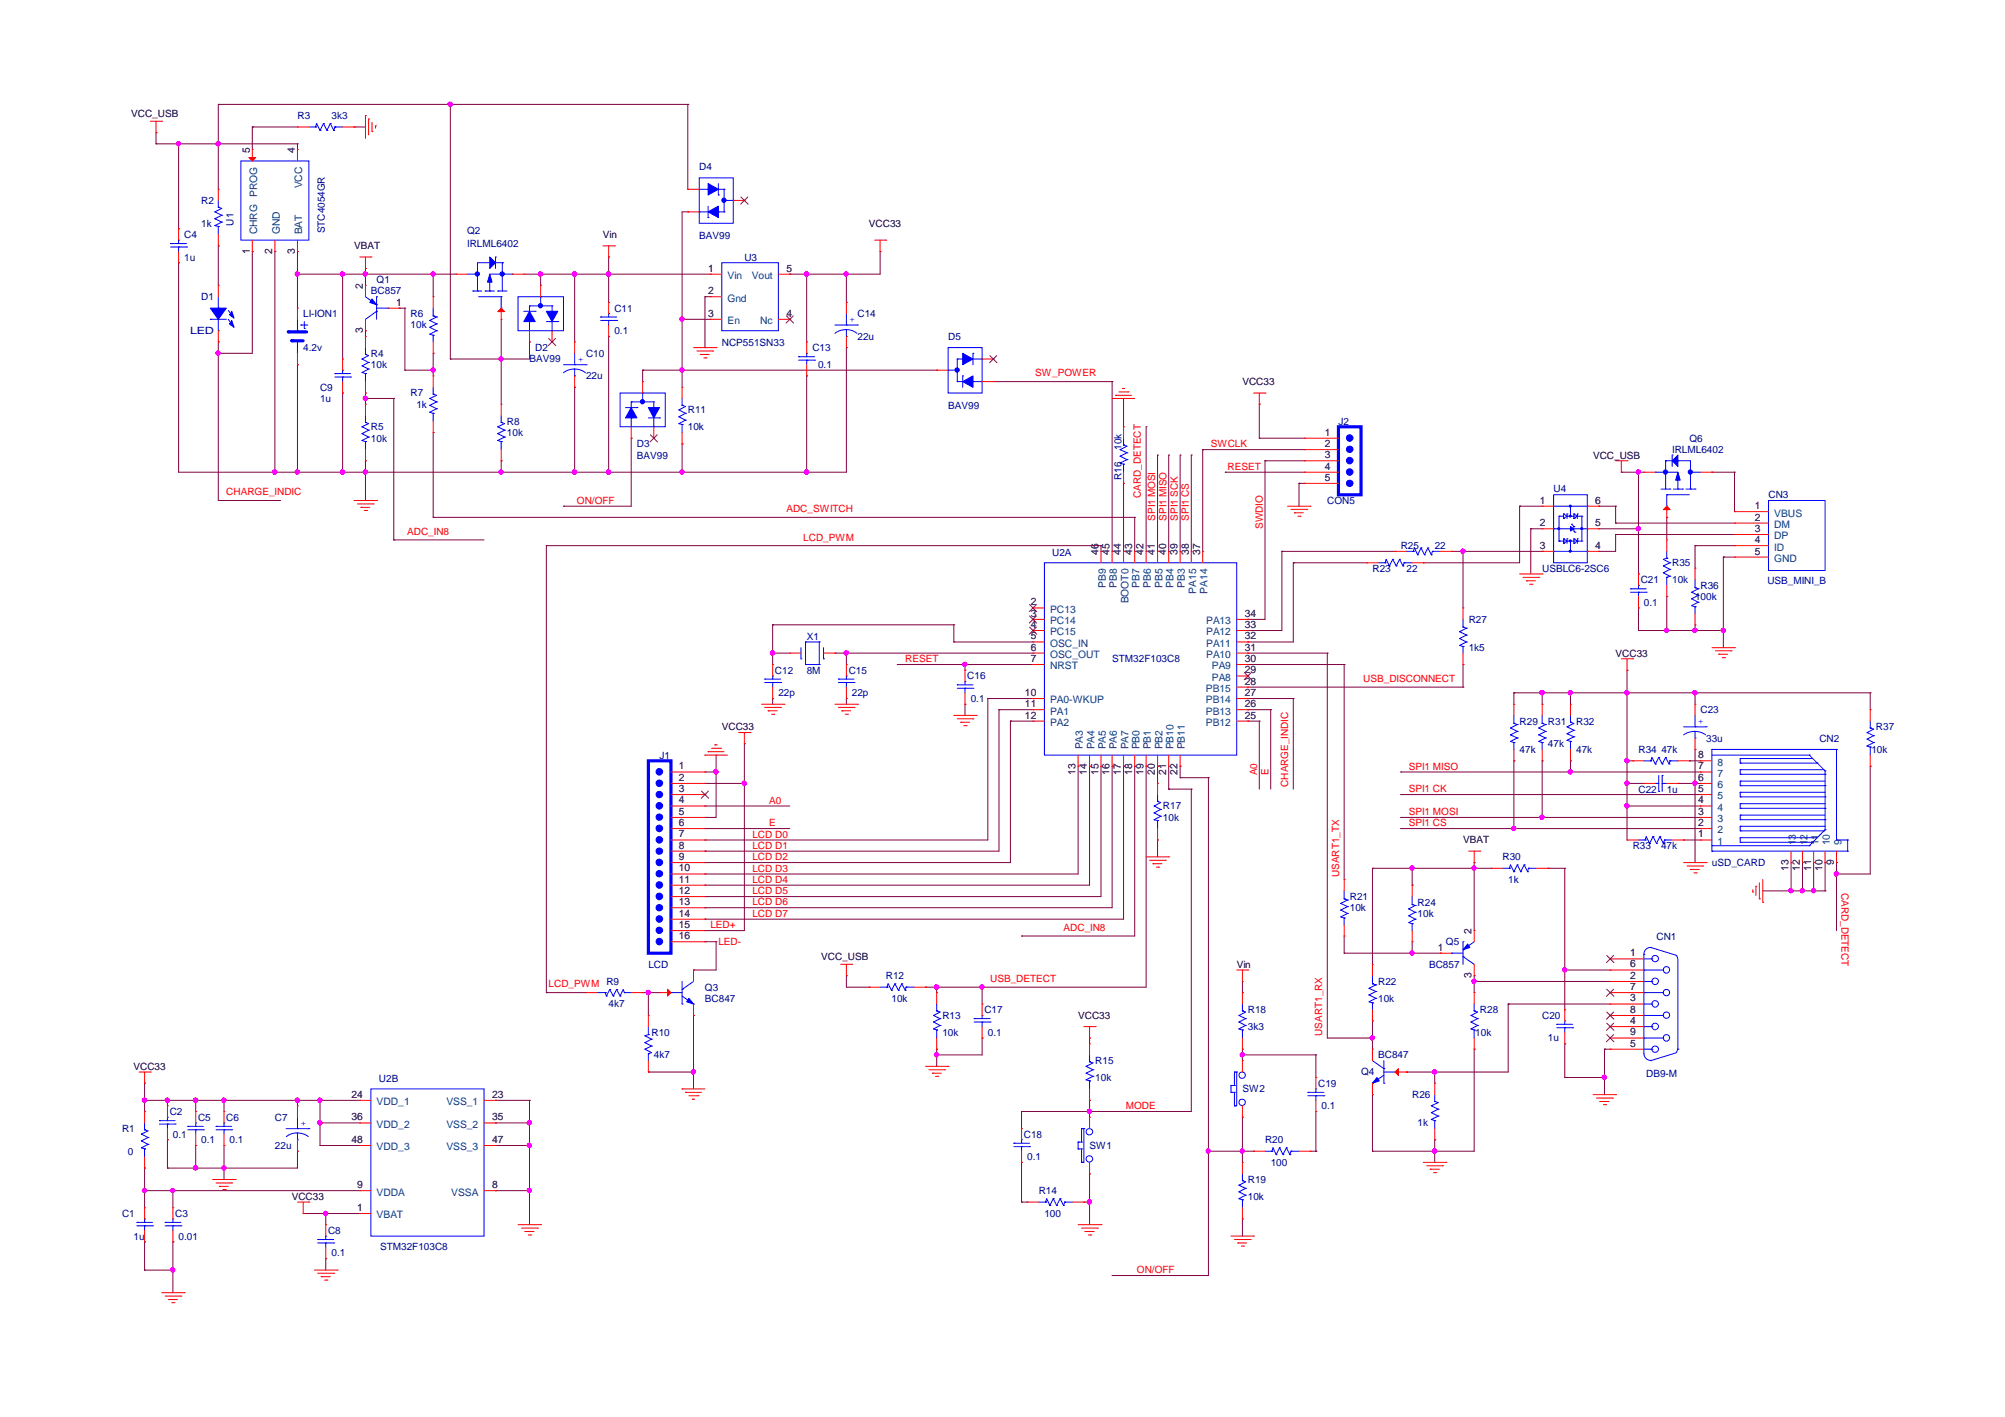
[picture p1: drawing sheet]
<svg xmlns="http://www.w3.org/2000/svg" width="297mm" height="210mm" viewBox="0 0 297 210" stroke-linecap="round" stroke-linejoin="round" font-family="sans-serif">
<defs><g id="words">
<g font-size="1.5">
<text x="19.4" y="17.3">VCC_USB</text>
<text x="37" y="22.7" transform="rotate(-90 37 22.7)">5</text>
<text x="43.7" y="22.7" transform="rotate(-90 43.7 22.7)">4</text>
<text x="89.3" y="35.2">Vin</text>
<text x="128.7" y="33.6">VCC33</text>
<text x="37" y="37.6" transform="rotate(-90 37 37.6)">1</text>
<text x="40.3" y="37.6" transform="rotate(-90 40.3 37.6)">2</text>
<text x="43.7" y="37.6" transform="rotate(-90 43.7 37.6)">3</text>
<text x="52.5" y="36.9">VBAT</text>
<text x="104.9" y="40.2">1</text>
<text x="116.5" y="40.2">5</text>
<text x="53.8" y="42.8" transform="rotate(-90 53.8 42.8)">2</text>
<text x="58.7" y="45.3">1</text>
<text x="104.9" y="43.6">2</text>
<text x="104.9" y="46.9">3</text>
<text x="116.5" y="46.9">4</text>
<text x="53.8" y="49.3" transform="rotate(-90 53.8 49.3)">3</text>
<text x="184.1" y="57">VCC33</text>
<text x="196.3" y="64.5">1</text>
<text x="196.3" y="66.2">2</text>
<text x="196.3" y="67.9">3</text>
<text x="196.3" y="69.6">4</text>
<text x="196.3" y="71.2">5</text>
<text x="236" y="68">VCC_USB</text>
<text x="228.1" y="77.9">2</text>
<text x="228.1" y="74.6">1</text>
<text x="236.3" y="74.6">6</text>
<text x="236.3" y="77.9">5</text>
<text x="260" y="75.4">1</text>
<text x="260" y="77.1">2</text>
<text x="162.7" y="82.2" transform="rotate(-90 162.7 82.2)">46</text>
<text x="164.4" y="82.2" transform="rotate(-90 164.4 82.2)">45</text>
<text x="166.1" y="82.2" transform="rotate(-90 166.1 82.2)">44</text>
<text x="167.7" y="82.2" transform="rotate(-90 167.7 82.2)">43</text>
<text x="169.4" y="82.2" transform="rotate(-90 169.4 82.2)">42</text>
<text x="171.1" y="82.2" transform="rotate(-90 171.1 82.2)">41</text>
<text x="172.8" y="82.2" transform="rotate(-90 172.8 82.2)">40</text>
<text x="174.5" y="82.2" transform="rotate(-90 174.5 82.2)">39</text>
<text x="176.1" y="82.2" transform="rotate(-90 176.1 82.2)">38</text>
<text x="177.8" y="82.2" transform="rotate(-90 177.8 82.2)">37</text>
<text x="228.1" y="81.3">3</text>
<text x="236.3" y="81.3">4</text>
<text x="260" y="78.8">3</text>
<text x="260" y="80.4">4</text>
<text x="260" y="82.1">5</text>
<text x="152.7" y="89.7">2</text>
<text x="152.7" y="91.4">3</text>
<text x="152.7" y="93">4</text>
<text x="152.7" y="94.7">5</text>
<text x="184.4" y="94.7">32</text>
<text x="184.4" y="93">33</text>
<text x="184.4" y="91.4">34</text>
<text x="152.7" y="96.4">6</text>
<text x="152.7" y="98.1">7</text>
<text x="184.4" y="101.4">28</text>
<text x="184.4" y="96.4">31</text>
<text x="184.4" y="99.8">29</text>
<text x="184.4" y="98.1">30</text>
<text x="239.4" y="97.3">VCC33</text>
<text x="151.8" y="103.1">10</text>
<text x="151.8" y="104.7">11</text>
<text x="151.8" y="106.4">12</text>
<text x="184.4" y="106.4">25</text>
<text x="184.4" y="104.7">26</text>
<text x="184.4" y="103.1">27</text>
<text x="100.6" y="114">1</text>
<text x="106.9" y="108.2">VCC33</text>
<text x="251.6" y="112.3">8</text>
<text x="251.6" y="114">7</text>
<text x="100.6" y="115.7">2</text>
<text x="100.6" y="117.3">3</text>
<text x="100.6" y="119">4</text>
<text x="159.3" y="114.7" transform="rotate(-90 159.3 114.7)">13</text>
<text x="161" y="114.7" transform="rotate(-90 161 114.7)">14</text>
<text x="162.7" y="114.7" transform="rotate(-90 162.7 114.7)">15</text>
<text x="164.4" y="114.7" transform="rotate(-90 164.4 114.7)">16</text>
<text x="166.1" y="114.7" transform="rotate(-90 166.1 114.7)">17</text>
<text x="167.7" y="114.7" transform="rotate(-90 167.7 114.7)">18</text>
<text x="169.4" y="114.7" transform="rotate(-90 169.4 114.7)">19</text>
<text x="171.1" y="114.7" transform="rotate(-90 171.1 114.7)">20</text>
<text x="172.8" y="114.7" transform="rotate(-90 172.8 114.7)">21</text>
<text x="174.5" y="114.7" transform="rotate(-90 174.5 114.7)">22</text>
<text x="251.6" y="115.7">6</text>
<text x="251.6" y="117.3">5</text>
<text x="251.6" y="119">4</text>
<text x="100.6" y="120.7">5</text>
<text x="100.6" y="122.4">6</text>
<text x="100.6" y="124.1">7</text>
<text x="100.6" y="125.7">8</text>
<text x="216.7" y="124.9">VBAT</text>
<text x="251.6" y="120.7">3</text>
<text x="251.6" y="122.4">2</text>
<text x="251.6" y="124.1">1</text>
<text x="100.6" y="127.4">9</text>
<text x="100.6" y="129.1">10</text>
<text x="100.6" y="130.7">11</text>
<text x="265" y="129" transform="rotate(-90 265 129)">13</text>
<text x="266.7" y="129" transform="rotate(-90 266.7 129)">12</text>
<text x="268.3" y="129" transform="rotate(-90 268.3 129)">11</text>
<text x="270" y="129" transform="rotate(-90 270 129)">10</text>
<text x="271.7" y="128.1" transform="rotate(-90 271.7 128.1)">9</text>
<text x="100.6" y="132.4">12</text>
<text x="100.6" y="134.1">13</text>
<text x="100.6" y="135.8">14</text>
<text x="100.6" y="137.5">15</text>
<text x="100.6" y="139.1">16</text>
<text x="121.7" y="142.2">VCC_USB</text>
<text x="183.2" y="143.4">Vin</text>
<text x="213" y="140.8">1</text>
<text x="218" y="138.3" transform="rotate(-90 218 138.3)">2</text>
<text x="241.5" y="143.3">6</text>
<text x="241.5" y="141.7">1</text>
<text x="218" y="144.9" transform="rotate(-90 218 144.9)">3</text>
<text x="241.5" y="148.4">3</text>
<text x="241.5" y="146.7">7</text>
<text x="241.5" y="145">2</text>
<text x="159.7" y="150.9">VCC33</text>
<text x="241.5" y="155">5</text>
<text x="241.5" y="153.4">9</text>
<text x="241.5" y="151.7">4</text>
<text x="241.5" y="150">8</text>
<text x="19.8" y="158.5">VCC33</text>
<text x="52.1" y="162.6">24</text>
<text x="52.1" y="166">36</text>
<text x="72.9" y="162.6">23</text>
<text x="72.9" y="166">35</text>
<text x="52.1" y="169.3">48</text>
<text x="72.9" y="169.3">47</text>
<text x="43.2" y="177.7">VCC33</text>
<text x="52.9" y="176">9</text>
<text x="52.9" y="179.4">1</text>
<text x="72.9" y="176">8</text>
</g>
<g font-size="1.5" fill="#000080">
<text x="44.1" y="17.7">R3</text>
<text x="49.1" y="17.7">3k3</text>
<text x="103.6" y="25.2">D4</text>
<text x="27.3" y="35.2">C4</text>
<text x="29.8" y="30.2">R2</text>
<text x="29.8" y="33.6">1k</text>
<text x="34.6" y="33.4" transform="rotate(-90 34.6 33.4)">U1</text>
<text x="48.1" y="34.6" transform="rotate(-90 48.1 34.6)">STC4054GR</text>
<text x="69.2" y="34.6">Q2</text>
<text x="103.6" y="35.4">BAV99</text>
<text x="27.3" y="38.6">1u</text>
<text x="55.8" y="42">Q1</text>
<text x="69.2" y="36.6">IRLML6402</text>
<text x="110.3" y="38.6">U3</text>
<text x="29.8" y="44.5">D1</text>
<text x="44.9" y="47">LI-ION1</text>
<text x="54.9" y="43.6">BC857</text>
<text x="60.8" y="47">R6</text>
<text x="91" y="46.2">C11</text>
<text x="127" y="47">C14</text>
<text x="28.2" y="49.5">LED</text>
<text x="44.9" y="52">4.2v</text>
<text x="54.9" y="52.8">R4</text>
<text x="60.8" y="48.7">10k</text>
<text x="78.4" y="53.7">BAV99</text>
<text x="79.3" y="52">D2</text>
<text x="86.8" y="52.8">C10</text>
<text x="91" y="49.5">0.1</text>
<text x="106.9" y="51.2">NCP551SN33</text>
<text x="120.4" y="52">C13</text>
<text x="127" y="50.3">22u</text>
<text x="140.5" y="50.3">D5</text>
<text x="47.4" y="57.9">C9</text>
<text x="47.4" y="59.6">1u</text>
<text x="54.9" y="54.5">10k</text>
<text x="60.8" y="58.7">R7</text>
<text x="86.8" y="56.2">22u</text>
<text x="121.2" y="54.5">0.1</text>
<text x="54.9" y="63.8">R5</text>
<text x="54.9" y="65.4">10k</text>
<text x="61.7" y="60.4">1k</text>
<text x="75.1" y="62.9">R8</text>
<text x="75.1" y="64.6">10k</text>
<text x="101.9" y="61.2">R11</text>
<text x="101.9" y="63.8">10k</text>
<text x="140.5" y="60.6">BAV99</text>
<text x="198.3" y="62.9">J2</text>
<text x="250.3" y="65.4">Q6</text>
<text x="94.4" y="66.3">D3</text>
<text x="94.4" y="68">BAV99</text>
<text x="166.2" y="71.1" transform="rotate(-90 166.2 71.1)">R16</text>
<text x="166.2" y="66.6" transform="rotate(-90 166.2 66.6)">10k</text>
<text x="247.7" y="67.1">IRLML6402</text>
<text x="196.6" y="74.6">CON5</text>
<text x="230.2" y="73">U4</text>
<text x="262" y="73.8">CN3</text>
<text x="155.9" y="82.4">U2A</text>
<text x="207.5" y="81.3">R25</text>
<text x="212.6" y="81.3">22</text>
<text x="247.7" y="83.9">R35</text>
<text x="203.3" y="84.7">R23</text>
<text x="208.4" y="84.7">22</text>
<text x="228.5" y="84.7">USBLC6-2SC6</text>
<text x="243.1" y="86.4">C21</text>
<text x="243.5" y="89.7">0.1</text>
<text x="247.7" y="86.4">10k</text>
<text x="251.1" y="88.9">100k</text>
<text x="251.9" y="87.2">R36</text>
<text x="261.8" y="86.5">USB_MINI_B</text>
<text x="119.5" y="94.8">X1</text>
<text x="217.6" y="92.3">R27</text>
<text x="114.8" y="99.8">C12</text>
<text x="119.5" y="99.8">8M</text>
<text x="125.7" y="99.8">C15</text>
<text x="143.3" y="100.6">C16</text>
<text x="164.8" y="98.1">STM32F103C8</text>
<text x="217.6" y="96.4">1k5</text>
<text x="115.3" y="103.1">22p</text>
<text x="126.2" y="103.1">22p</text>
<text x="143.8" y="104">0.1</text>
<text x="225.1" y="107.3">R29</text>
<text x="229.3" y="107.3">R31</text>
<text x="233.5" y="107.3">R32</text>
<text x="251.9" y="105.7">C23</text>
<text x="97.7" y="112.4">J1</text>
<text x="225.1" y="111.5">47k</text>
<text x="229.3" y="110.7">47k</text>
<text x="233.5" y="111.5">47k</text>
<text x="242.7" y="111.5">R34</text>
<text x="246.1" y="111.5">47k</text>
<text x="252.8" y="109.9">33u</text>
<text x="269.5" y="109.9">CN2</text>
<text x="277.2" y="111.5">10k</text>
<text x="277.9" y="108.2">R37</text>
<text x="172.3" y="119.9">R17</text>
<text x="242.7" y="117.4">C22</text>
<text x="246.9" y="117.4">1u</text>
<text x="172.3" y="121.6">10k</text>
<text x="241.9" y="125.8">R33</text>
<text x="246.1" y="125.8">47k</text>
<text x="222.6" y="127.4">R30</text>
<text x="223.4" y="130.8">1k</text>
<text x="253.6" y="128.3">uSD_CARD</text>
<text x="200" y="133.3">R21</text>
<text x="200" y="135">10k</text>
<text x="210" y="134.2">R24</text>
<text x="210" y="135.8">10k</text>
<text x="96.1" y="143.4">LCD</text>
<text x="211.7" y="143.4">BC857</text>
<text x="214.2" y="140">Q5</text>
<text x="245.4" y="139.2">CN1</text>
<text x="89.8" y="145.9">R9</text>
<text x="90.2" y="149.2">4k7</text>
<text x="104.4" y="146.7">Q3</text>
<text x="104.4" y="148.4">BC847</text>
<text x="131.2" y="145">R12</text>
<text x="132.1" y="148.4">10k</text>
<text x="204.2" y="145.9">R22</text>
<text x="204.2" y="148.4">10k</text>
<text x="96.5" y="153.4">R10</text>
<text x="139.6" y="150.9">R13</text>
<text x="139.6" y="153.4">10k</text>
<text x="145.8" y="150.1">C17</text>
<text x="146.3" y="153.4">0.1</text>
<text x="184.9" y="150.1">R18</text>
<text x="184.9" y="152.6">3k3</text>
<text x="218.6" y="153.4">10k</text>
<text x="219.2" y="150.1">R28</text>
<text x="228.5" y="150.9">C20</text>
<text x="229.3" y="154.3">1u</text>
<text x="56.1" y="160.3">U2B</text>
<text x="96.9" y="156.8">4k7</text>
<text x="162.3" y="157.6">R15</text>
<text x="162.3" y="160.2">10k</text>
<text x="184.1" y="161.8">SW2</text>
<text x="195.3" y="161">C19</text>
<text x="201.6" y="159.3">Q4</text>
<text x="204.2" y="156.8">BC847</text>
<text x="243.9" y="159.5">DB9-M</text>
<text x="18.1" y="167.7">R1</text>
<text x="25.1" y="165.2">C2</text>
<text x="29.3" y="166">C5</text>
<text x="33.5" y="166">C6</text>
<text x="40.7" y="166">C7</text>
<text x="195.8" y="164.4">0.1</text>
<text x="209.2" y="162.7">R26</text>
<text x="210" y="166.8">1k</text>
<text x="18.9" y="171">0</text>
<text x="25.6" y="168.5">0.1</text>
<text x="29.8" y="169.3">0.1</text>
<text x="34" y="169.3">0.1</text>
<text x="40.7" y="170.2">22u</text>
<text x="151.7" y="168.5">C18</text>
<text x="152.2" y="171.9">0.1</text>
<text x="161.4" y="170.2">SW1</text>
<text x="187.4" y="169.3">R20</text>
<text x="188.3" y="172.7">100</text>
<text x="153.9" y="176.9">R14</text>
<text x="184.9" y="175.2">R19</text>
<text x="184.9" y="177.7">10k</text>
<text x="18.1" y="180.3">C1</text>
<text x="19.8" y="183.6">1u</text>
<text x="26" y="180.3">C3</text>
<text x="26.5" y="183.6">0.01</text>
<text x="48.6" y="182.8">C8</text>
<text x="56.3" y="185.1">STM32F103C8</text>
<text x="154.7" y="180.3">100</text>
<text x="49.1" y="186.1">0.1</text>
</g>
<g font-size="1.5" fill="#004080">
<text x="44.8" y="27.9" transform="rotate(-90 44.8 27.9)">VCC</text>
<text x="38.1" y="34.7" transform="rotate(-90 38.1 34.7)">CHRG PROG</text>
<text x="41.4" y="34.7" transform="rotate(-90 41.4 34.7)">GND</text>
<text x="44.8" y="34.7" transform="rotate(-90 44.8 34.7)">BAT</text>
<text x="107.8" y="41.3">Vin</text>
<text x="111.4" y="41.3">Vout</text>
<text x="107.8" y="44.7">Gnd</text>
<text x="107.8" y="48">En</text>
<text x="112.6" y="48">Nc</text>
<text x="262.8" y="76.5">VBUS</text>
<text x="262.8" y="78.2">DM</text>
<text x="262.8" y="79.9">DP</text>
<text x="262.8" y="81.5">ID</text>
<text x="262.8" y="83.2">GND</text>
<text x="163.8" y="87.1" transform="rotate(-90 163.8 87.1)">PB9</text>
<text x="165.5" y="87.1" transform="rotate(-90 165.5 87.1)">PB8</text>
<text x="167.2" y="89.4" transform="rotate(-90 167.2 89.4)">BOOT0</text>
<text x="168.8" y="87.1" transform="rotate(-90 168.8 87.1)">PB7</text>
<text x="170.5" y="87.1" transform="rotate(-90 170.5 87.1)">PB6</text>
<text x="172.2" y="87.1" transform="rotate(-90 172.2 87.1)">PB5</text>
<text x="173.9" y="87.1" transform="rotate(-90 173.9 87.1)">PB4</text>
<text x="175.6" y="87.1" transform="rotate(-90 175.6 87.1)">PB3</text>
<text x="177.2" y="87.9" transform="rotate(-90 177.2 87.9)">PA15</text>
<text x="178.9" y="87.9" transform="rotate(-90 178.9 87.9)">PA14</text>
<text x="155.6" y="90.8">PC13</text>
<text x="155.6" y="92.5">PC14</text>
<text x="155.6" y="94.1">PC15</text>
<text x="155.6" y="95.8">OSC_IN</text>
<text x="178.7" y="95.8">PA11</text>
<text x="178.7" y="94.1">PA12</text>
<text x="178.7" y="92.5">PA13</text>
<text x="155.6" y="97.5">OSC_OUT</text>
<text x="155.6" y="99.2">NRST</text>
<text x="178.7" y="97.5">PA10</text>
<text x="179.5" y="100.9">PA8</text>
<text x="179.5" y="99.2">PA9</text>
<text x="155.6" y="104.2">PA0-WKUP</text>
<text x="155.6" y="105.8">PA1</text>
<text x="155.6" y="107.5">PA2</text>
<text x="178.6" y="107.5">PB12</text>
<text x="178.6" y="105.8">PB13</text>
<text x="178.6" y="104.2">PB14</text>
<text x="178.6" y="102.5">PB15</text>
<text x="160.4" y="111" transform="rotate(-90 160.4 111)">PA3</text>
<text x="162.1" y="111" transform="rotate(-90 162.1 111)">PA4</text>
<text x="163.8" y="111" transform="rotate(-90 163.8 111)">PA5</text>
<text x="165.5" y="111" transform="rotate(-90 165.5 111)">PA6</text>
<text x="167.2" y="111" transform="rotate(-90 167.2 111)">PA7</text>
<text x="168.8" y="111" transform="rotate(-90 168.8 111)">PB0</text>
<text x="170.5" y="111" transform="rotate(-90 170.5 111)">PB1</text>
<text x="172.2" y="111" transform="rotate(-90 172.2 111)">PB2</text>
<text x="173.9" y="111" transform="rotate(-90 173.9 111)">PB10</text>
<text x="175.6" y="111" transform="rotate(-90 175.6 111)">PB11</text>
<text x="254.5" y="113.4">8</text>
<text x="254.5" y="115.1">7</text>
<text x="254.5" y="116.8">6</text>
<text x="254.5" y="118.4">5</text>
<text x="254.5" y="120.1">4</text>
<text x="254.5" y="121.8">3</text>
<text x="254.5" y="123.5">2</text>
<text x="254.5" y="125.2">1</text>
<text x="266.1" y="125.2" transform="rotate(-90 266.1 125.2)">13</text>
<text x="267.8" y="125.2" transform="rotate(-90 267.8 125.2)">12</text>
<text x="269.4" y="125.2" transform="rotate(-90 269.4 125.2)">11</text>
<text x="271.1" y="125.2" transform="rotate(-90 271.1 125.2)">10</text>
<text x="272.8" y="125.2" transform="rotate(-90 272.8 125.2)">9</text>
<text x="55.8" y="163.7">VDD_1</text>
<text x="55.8" y="167.1">VDD_2</text>
<text x="66.1" y="163.7">VSS_1</text>
<text x="66.1" y="167.1">VSS_2</text>
<text x="55.8" y="170.4">VDD_3</text>
<text x="66.1" y="170.4">VSS_3</text>
<text x="55.8" y="177.1">VDDA</text>
<text x="66.8" y="177.1">VSSA</text>
<text x="55.8" y="180.5">VBAT</text>
</g>
<g font-size="1.5" fill="#f00">
<text x="153.4" y="55.8">SW_POWER</text>
<text x="179.4" y="66.3">SWCLK</text>
<text x="181.9" y="69.6">RESET</text>
<text x="33.5" y="73.4">CHARGE_INDIC</text>
<text x="85.5" y="74.6">ON/OFF</text>
<text x="116.5" y="75.9">ADC_SWITCH</text>
<text x="169" y="73.8" transform="rotate(-90 169 73.8)">CARD_DETECT</text>
<text x="171.2" y="77.1" transform="rotate(-90 171.2 77.1)">SPI1 MOSI</text>
<text x="172.8" y="77.1" transform="rotate(-90 172.8 77.1)">SPI1 MISO</text>
<text x="174.5" y="77.1" transform="rotate(-90 174.5 77.1)">SPI1 SCK</text>
<text x="176.1" y="77.1" transform="rotate(-90 176.1 77.1)">SPI1 CS</text>
<text x="60.3" y="79.2">ADC_IN8</text>
<text x="119" y="80.1">LCD_PWM</text>
<text x="187.1" y="78.3" transform="rotate(-90 187.1 78.3)">SWDIO</text>
<text x="134.1" y="98.1">RESET</text>
<text x="202" y="101">USB_DISCONNECT</text>
<text x="114" y="119.1">A0</text>
<text x="186.2" y="114.9" transform="rotate(-90 186.2 114.9)">A0</text>
<text x="187.9" y="114.9" transform="rotate(-90 187.9 114.9)">E</text>
<text x="190.8" y="116.6" transform="rotate(-90 190.8 116.6)">CHARGE_INDIC</text>
<text x="208.7" y="117.4">SPI1 CK</text>
<text x="208.7" y="114">SPI1 MISO</text>
<text x="111.5" y="124.1">LCD D0</text>
<text x="111.5" y="125.7">LCD D1</text>
<text x="114" y="122.4">E</text>
<text x="208.7" y="120.7">SPI1 MOSI</text>
<text x="208.7" y="122.4">SPI1 CS</text>
<text x="111.5" y="127.4">LCD D2</text>
<text x="111.5" y="129.1">LCD D3</text>
<text x="111.5" y="130.8">LCD D4</text>
<text x="198.4" y="129.9" transform="rotate(-90 198.4 129.9)">USART1_TX</text>
<text x="105.2" y="137.5">LED+</text>
<text x="111.5" y="132.5">LCD D5</text>
<text x="111.5" y="134.1">LCD D6</text>
<text x="111.5" y="135.8">LCD D7</text>
<text x="157.6" y="137.9">ADC_IN8</text>
<text x="272.8" y="132.3" transform="rotate(90 272.8 132.3)">CARD_DETECT</text>
<text x="106.4" y="140">LED-</text>
<text x="81.3" y="146.3">LCD_PWM</text>
<text x="146.7" y="145.5">USB_DETECT</text>
<text x="195.9" y="153.4" transform="rotate(-90 195.9 153.4)">USART1_RX</text>
<text x="166.8" y="164.3">MODE</text>
<text x="168.4" y="188.6">ON/OFF</text>
</g>
<g font-size="1.4" fill="#00f">
<text x="125.9" y="47.8">+</text>
<text x="85.6" y="53.7">+</text>
<text x="251.6" y="107.3">+</text>
<text x="44.6" y="166.8">+</text>
</g>
</g></defs>
<g fill="none" stroke="#800040" stroke-width=".15">
<path d="M23.1 19.7h.1M23.1 19.7v1.6M32.3 15.5h.1M32.3 15.5v12.5M32.3 15.5h69.6M37.4 18.8h.1M37.4 18.8h6.7M37.4 18.8v3.4M52.5 18.8h.1M52.5 18.8h1.6M66.7 15.5h.1M66.7 15.5v37.7"/>
<path d="M101.9 15.5h.1M101.9 15.5v12.5M23.1 21.3h.1M23.1 21.3h21M26.5 38.9h.1M26.5 21.3h.1M26.5 33.9h.1M26.5 38.9v31h98.9v-18.4M26.5 21.3v12.6M32.3 36.4h.1M32.3 21.3h.1M32.3 36.4v5.9"/>
<path d="M37.4 37.3h.1M37.4 37.3v15h-5.1M40.7 37.3h.1M40.7 37.3v32.6M44.1 37.3h.1M44.1 21.3h.1M44.1 21.3v.9M44.1 37.3v8.3M54.1 39.8h.1M54.1 39.8v2.5M90.2 38.1h.1M90.2 38.1v6.7"/>
<path d="M101.9 31.4h.1M101.9 31.4h-.9v26M130.4 37.3h.1M130.4 37.3v3.3h-13.4M32.3 50.6h.1M32.3 52.3h.1M32.3 50.6v23.5M44.1 54h.1M44.1 40.6h.1M44.1 54v15.9M44.1 40.6h23.4M50.8 40.6h.1"/>
<path d="M50.8 58.2h.1M50.8 40.6v12.6M50.8 58.2v11.7M54.1 40.6h.1M54.1 58.2h.1M54.1 59h.1M54.1 49h.1M54.1 49v.8M54.1 58.2v1.7M54.1 59h4.2M58.3 59h.1M58.3 59v21"/>
<path d="M59.1 45.6h.1M59.1 45.6h.9M60 45.6h.1M60 54.8h.1M60 45.6v9.2M60 54.8h4.2M64.2 40.6h.1M64.2 52.3h.1M64.2 54.8h.1M64.2 40.6v3.4M64.2 52.3v3.4M66.7 53.2h.1"/>
<path d="M74.3 53.2h.1M74.3 47.3v12.6M77.6 40.6h27.6M78.4 50.6h.1M78.4 50.6v2.6h-11.7M80.1 40.6h.1M80.1 40.6v1.7M85.1 57.4h.1M85.1 40.6h.1M85.1 40.6v10M85.1 57.4v12.5M90.2 40.6h.1"/>
<path d="M90.2 49.8h.1M90.2 49.8v20.1M95.2 54.8h.1M95.2 54.8h43.6M95.2 54.8v1.7M101 47.3h.1M101 54.8h.1M101 47.3h4.2M104.4 44h.1M104.4 51.5h.1M104.4 44h.8M104.4 44v7.5"/>
<path d="M117 40.6h.1M119.5 55.7h.1M119.5 40.6h.1M119.5 40.6v10M119.5 55.7v14.2M125.4 51.5h.1M125.4 44.8h.1M125.4 40.6h.1M125.4 40.6v4.2M138.8 54.8h.1M147.2 56.5h17.6M164.8 56.5h.1"/>
<path d="M164.8 56.5v25.2M166.5 59h.1M166.5 59v4.2M186.6 59.9h.1M186.6 59.9v5M32.3 74.1h.1M32.3 74.1h9.3M40.7 69.9h.1M44.1 69.9h.1M50.8 69.9h.1M54.1 69.9h.1M54.1 68.3h.1"/>
<path d="M54.1 68.3v5.8M58.3 80h.1M58.3 80h13.4M64.2 64.1h.1M64.2 76.6h.1M64.2 64.1v12.5M64.2 76.6h103.9M74.3 68.3h.1M74.3 69.9h.1M74.3 68.3v1.6M83.5 75h.1M85.1 69.9h.1"/>
<path d="M90.2 69.9h.1M93.5 64.9h.1M93.5 64.9v10.1h-10M101 69.9h.1M101 65.8h.1M101 65.8v4.1M119.5 69.9h.1M166.5 71.6h.1M166.5 71.6v10.1M168.1 76.6h.1M168.1 76.6v5.1M169.8 63.2h.1"/>
<path d="M169.8 63.2v18.5M171.5 67.4h.1M171.5 67.4v14.3M173.1 67.4h.1M173.1 67.4v14.3M174.8 67.4h.1M174.8 67.4v14.3M176.5 67.4h.1M176.5 67.4v14.3M178.2 66.6h.1M178.2 66.6v15.1M178.2 66.6h15.1"/>
<path d="M181.5 69.9h.1M181.5 69.9h11.8M186.6 64.9h.1M186.6 64.9h6.7M187.4 68.3h.1M187.4 68.3h5.9M187.4 68.3v23.5h-2.5M192.4 71.6h.1M192.4 71.6h.9M192.4 71.6v3.4M225.1 75h.1M225.1 75v8.4h-14.2"/>
<path d="M225.1 75h3.4M226.8 78.3h.1M226.8 78.3v6.7M226.8 78.3h1.7M236.9 75h.1M236.9 75h2.5M236.9 78.3h5.8M239.4 77.5h.1M239.4 75h.1M239.4 79.2h.1M239.4 77.5h17.6M239.4 79.2v2.5h-2.5"/>
<path d="M239.4 75v2.5M239.4 79.2h17.6M240.2 69.9h.1M240.2 69.9h3.3M242.7 78.3h.1M242.7 69.9h.1M242.7 69.9v15.1M246.9 76.6h.1M246.9 76.6v3.4M253.6 69.9h.1M253.6 69.9h3.4M257 69.9h.1"/>
<path d="M257 69.9v5.9M80.9 80.8h.1M80.9 80.8h82.2M80.9 80.8v66.2M114.5 96.7h.1M114.5 92.6h.1M114.5 96.7h2.5M114.5 92.6v5.8M114.5 92.6h26.8M123.7 96.7h.1M123.7 96.7h29.3M125.4 96.7h.1"/>
<path d="M125.4 96.7v1.7M132.9 98.4h.1M132.9 98.4h20.1M141.3 92.6h.1M141.3 95.1h.1M141.3 95.1h11.7M141.3 92.6v2.5M143 98.4h.1M143 98.4v.9M163.1 80.8h.1M163.1 80.8v.9M164.8 81.7h.1"/>
<path d="M184.9 95.1h.1M184.9 93.4h.1M184.9 91.8h.1M184.9 96.7h.1M184.9 98.4h.1M184.9 96.7h11.7M184.9 98.4h14.2M189.9 81.7h.1M189.9 81.7v11.7h-5M189.9 81.7h16.8M191.6 83.4h.1M191.6 83.4v11.7h-6.7"/>
<path d="M191.6 83.4h10.9M196.6 96.7h.1M196.6 96.7v57.1h6.7M199.1 98.4h.1M199.1 98.4v31.9M210.9 83.4h.1M215.1 81.7h13.4M216.7 81.7h.1M216.7 98.4h.1M216.7 81.7v8.4M216.7 98.4v3.4M228.5 81.7h.1"/>
<path d="M236.9 81.7h.1M241 99.3h.1M241 99.3v25.1M242.7 85h.1M242.7 90.1h.1M242.7 90.1v3.3h12.6M246.9 93.4h.1M246.9 88.4h.1M246.9 88.4v5M251.1 80.8h.1M251.1 93.4h.1M251.1 80.8h5.9"/>
<path d="M251.1 80.8v3.4M251.1 92.6v.8M255.3 82.5h.1M255.3 93.4h.1M255.3 82.5h1.7M255.3 82.5v13.4M104.4 114.4h.1M104.4 119.4h.1M104.4 116h.1M104.4 119.4h12.6M104.4 114.4h1.7M104.4 116h5.9"/>
<path d="M106.1 111.9h.1M106.1 114.4h.1M106.1 111.9v9.2h-1.7M110.3 116h.1M110.3 110.2h.1M110.3 110.2v27.7h-5.9M114.5 103.5h.1M114.5 103.5v.8M125.4 103.5h.1M125.4 103.5v.8M143 104.3h.1M143 104.3v1.7"/>
<path d="M146.3 103.5h.1M146.3 103.5h6.7M146.3 103.5v20.9h-41.9M148 105.1h.1M148 105.1h5M148 105.1v21h-43.6M149.7 106.8h.1M149.7 106.8h3.3M149.7 106.8v21h-45.3M159.7 113.5h.1M159.7 113.5v16h-55.3M161.4 113.5h.1"/>
<path d="M161.4 113.5v17.6h-57M163.1 113.5h.1M163.1 113.5v19.3h-58.7M164.8 113.5h.1M164.8 113.5v21h-60.4M166.5 113.5h.1M166.5 113.5v22.7h-62.1M168.1 113.5h.1M168.1 113.5v25.2h-16.8M169.8 113.5h.1M169.8 113.5v32.7h-32.7M171.5 113.5h.1"/>
<path d="M171.5 113.5v2.5M173.1 116.9h.1M173.1 113.5v3.4M173.1 116.9h3.4M174.8 115.2h.1M174.8 113.5h.1M174.8 113.5v1.7M174.8 115.2h4.2M176.5 116.9h.1M176.5 116.9v47.7h-25.2M179 115.2h.1M179 115.2v73.7h-14.2"/>
<path d="M184.9 103.5h.1M184.9 105.1h.1M184.9 106.8h.1M184.9 103.5h6.7M184.9 105.1h3.4M184.9 106.8h1.7M184.9 101.8h31.8M186.6 106.8h.1M186.6 106.8v10.1M188.3 105.1h.1M188.3 105.1v11.8M191.6 103.5h.1"/>
<path d="M191.6 103.5v13.4M207.5 117.7h.1M207.5 114.4h.1M207.5 114.4h44.4M207.5 117.7h44.4M216.7 101.8h.1M224.3 102.6h.1M224.3 112.7h.1M224.3 102.6h52.8M224.3 102.6v1.7M224.3 112.7v10M228.5 102.6h.1"/>
<path d="M228.5 112.7h.1M228.5 102.6v1.7M228.5 112.7v8.4M232.7 114.4h.1M232.7 102.6h.1M232.7 112.7h.1M232.7 102.6v1.7M232.7 112.7v1.7M241 119.4h.1M241 116h.1M241 102.6h.1M241 112.7h.1"/>
<path d="M241 119.4h10.9M241 116h2.5M241 112.7h.9M248.6 116h.1M248.6 116h3.3M250.3 112.7h.1M250.3 112.7h1.6M251.1 116h.1M251.1 102.6h.1M251.1 111h.1M251.1 102.6v1.7M251.1 111v16.8"/>
<path d="M277.1 102.6h.1M277.1 113.5h.1M277.1 113.5v16h-5M277.1 102.6v2.5M104.4 124.4h.1M104.4 126.1h.1M104.4 127.8h.1M104.4 129.5h.1M104.4 132.8h.1M104.4 134.5h.1M104.4 136.2h.1M104.4 131.1h.1"/>
<path d="M104.4 121.1h.1M104.4 122.7h.1M104.4 137.9h.1M104.4 139.5h.1M104.4 122.7h12.6M104.4 139.5h1.7M106.1 139.5h.1M106.1 139.5v4.2h-3.4M151.3 138.7h.1M171.5 124.4h.1M171.5 124.4v2.5M199.1 138.7v2.5"/>
<path d="M203.3 128.6h.1M203.3 128.6v14.2M203.3 128.6h17.6M207.5 121.1h.1M207.5 122.7h.1M207.5 121.1h44.4M207.5 122.7h44.4M209.2 128.6h.1M209.2 131.1h.1M209.2 128.6v2.5M209.2 139.5v1.7M218.4 128.6h.1"/>
<path d="M218.4 127.8h.1M218.4 127.8v10.1M224.3 122.7h.1M228.5 121.1h.1M229.3 128.6h.1M229.3 128.6h2.5M231.8 128.6h.1M231.8 128.6v21M249.4 124.4h.1M249.4 124.4h2.5M261.2 132h9.2M265.3 132h.1"/>
<path d="M265.3 127.8v4.2M267 132h.1M267 127.8v4.2M268.7 132h.1M268.7 127.8v4.2M270.4 127.8h.1M270.4 132h.1M270.4 127.8v4.2M272.1 127.8h.1M272.1 129.5h.1M272.1 127.8v10.1M80.9 147h.1"/>
<path d="M80.9 147h5.9M95.2 147h.1M95.2 147h2.5M96.1 147h.1M96.1 158.8h.1M96.1 158.8h6.6M96.1 147v3.4M102.7 158.8h.1M102.7 150.4h.1M102.7 143.7h.1M102.7 150.4v10.9M125.4 144.5h.1"/>
<path d="M125.4 144.5v1.7h3.3M128.7 146.2h.1M137.1 146.2h.1M138.8 146.2h.1M138.8 155.4h.1M138.8 156.3h.1M138.8 146.2v.8M138.8 155.4v2.6M145.5 146.2h.1M145.5 153.8h.1M145.5 146.2v2.5M145.5 153.8v2.5h-6.7"/>
<path d="M161.4 153.8h.1M161.4 153.8v.8M184.1 155.4h.1M184.1 156.3h.1M184.1 147h.1M184.1 156.3h10.8M184.1 145.4v1.6M184.1 155.4v1.7M194.9 156.3h.1M194.9 156.3v3.3M199.1 141.2h.1M199.1 141.2h14.3"/>
<path d="M203.3 151.2h.1M203.3 153.8h.1M203.3 151.2v4.2M208.4 158.8h.1M209.2 141.2h.1M212.6 158.8h.1M212.6 158.8v1.7M213.4 141.2h.1M218.4 144.5h.1M218.4 145.4h.1M218.4 155.4h.1M218.4 144.5v2.5"/>
<path d="M218.4 155.4v15.1h-15.1M218.4 145.4h20.1M223.4 148.7h.1M223.4 148.7v10.1h-15M223.4 148.7h15.1M231.8 143.7h.1M231.8 154.6h.1M231.8 159.6h.1M231.8 154.6v5M231.8 143.7h6.7M231.8 159.6h5.9M237.7 155.4h.1"/>
<path d="M237.7 159.6h.1M237.7 155.4v6.8M237.7 155.4h.8M21.4 163h.1M21.4 160.5h.1M21.4 173h.1M21.4 176.4h.1M21.4 163h31.9M21.4 176.4h31.9M21.4 160.5v4.1M21.4 173v5.9M24.8 163h.1"/>
<path d="M24.8 168.8h.1M24.8 173h.1M24.8 163v.8M24.8 168.8v4.2M25.6 176.4h.1M25.6 176.4v2.5M29 163h.1M29 169.7h.1M29 173h.1M29 163v1.6M29 169.7v3.3M33.2 163h.1"/>
<path d="M33.2 173h.1M33.2 169.7h.1M33.2 163v1.6M33.2 169.7v5M44.1 163h.1M44.1 170.5h.1M44.1 170.5v2.5h-19.3M44.1 163v.8M44.9 179.8h.1M44.9 179.8h8.4M47.4 163h.1M47.4 166.3h.1"/>
<path d="M47.4 169.7h.1M47.4 166.3h5.9M47.4 169.7h5.9M47.4 163v6.7M48.3 179.8h.1M48.3 179.8v1.6M73.4 163h.1M73.4 166.3h.1M73.4 169.7h.1M73.4 176.4h.1M73.4 163h5M73.4 166.3h5"/>
<path d="M73.4 169.7h5M73.4 176.4h5M78.4 163h.1M78.4 166.3h.1M78.4 169.7h.1M78.4 176.4h.1M78.4 163v18.4M151.3 164.6h.1M151.3 172.2h.1M151.3 178.1h.1M151.3 178.1h.9M151.3 164.6v2.6"/>
<path d="M151.3 172.2v5.9M160.6 178.1h.1M160.6 178.1h.8M161.4 163h.1M161.4 173.9h.1M161.4 178.1h.1M161.4 164.6h.1M161.4 163v2.5M161.4 173.9v7.5M179 170.5h.1M179 170.5h6.7M184.1 165.5h.1"/>
<path d="M184.1 170.5h.1M184.1 165.5v6.7M185.7 170.5h.1M194.1 170.5h.8M194.9 170.5h.1M194.9 164.6v5.9M203.3 162.2h.1M203.3 170.5h.1M203.3 162.2v8.3M212.6 168.8h.1M212.6 170.5h.1M212.6 168.8v3.4"/>
<path d="M21.4 188.1h.1M21.4 184h.1M21.4 184v4.1M21.4 188.1h4.2M25.6 184h.1M25.6 188.1h.1M25.6 184v7.5M48.3 186.5h.1M48.3 186.5v1.6M164.8 188.9h.1M184.1 180.6h.1M184.1 180.6v2.5"/>
</g>
<g fill="#f0f" stroke="#f0f" stroke-width=".15">
<circle cx="114.4" cy="96.7" r=".32"/>
<circle cx="78.4" cy="166.3" r=".32"/>
<circle cx="78.4" cy="169.7" r=".32"/>
<circle cx="78.4" cy="176.3" r=".32"/>
<circle cx="44" cy="163" r=".32"/>
<circle cx="33.2" cy="163" r=".32"/>
<circle cx="29" cy="163" r=".32"/>
<circle cx="47.4" cy="166.3" r=".32"/>
<circle cx="47.4" cy="163" r=".32"/>
<circle cx="24.8" cy="163" r=".32"/>
<circle cx="21.4" cy="163" r=".32"/>
<circle cx="29" cy="173" r=".32"/>
<circle cx="25.6" cy="176.3" r=".32"/>
<circle cx="21.4" cy="176.3" r=".32"/>
<circle cx="33.2" cy="173" r=".32"/>
<circle cx="125.4" cy="96.7" r=".32"/>
<circle cx="142.9" cy="98.4" r=".32"/>
<circle cx="48.2" cy="179.7" r=".32"/>
<circle cx="25.6" cy="188.1" r=".32"/>
<circle cx="241" cy="119.4" r=".32"/>
<circle cx="272.1" cy="129.4" r=".32"/>
<circle cx="241" cy="116" r=".32"/>
<circle cx="232.6" cy="102.6" r=".32"/>
<circle cx="228.4" cy="102.6" r=".32"/>
<circle cx="232.6" cy="114.3" r=".32"/>
<circle cx="228.4" cy="121.1" r=".32"/>
<circle cx="237.7" cy="159.6" r=".32"/>
<circle cx="242.7" cy="78.3" r=".32"/>
<circle cx="119.5" cy="69.9" r=".32"/>
<circle cx="101" cy="69.9" r=".32"/>
<circle cx="246.9" cy="93.4" r=".32"/>
<circle cx="251.1" cy="93.4" r=".32"/>
<circle cx="40.7" cy="69.9" r=".32"/>
<circle cx="44" cy="69.9" r=".32"/>
<circle cx="212.5" cy="158.8" r=".32"/>
<circle cx="203.3" cy="153.7" r=".32"/>
<circle cx="218.4" cy="145.4" r=".32"/>
<circle cx="96" cy="147" r=".32"/>
<circle cx="241" cy="112.7" r=".32"/>
<circle cx="241" cy="102.6" r=".32"/>
<circle cx="251.1" cy="116" r=".32"/>
<circle cx="251.1" cy="102.6" r=".32"/>
<circle cx="212.5" cy="170.5" r=".32"/>
<circle cx="102.7" cy="158.8" r=".32"/>
<circle cx="110.3" cy="116" r=".32"/>
<circle cx="231.8" cy="143.7" r=".32"/>
<circle cx="255.3" cy="93.4" r=".32"/>
<circle cx="224.3" cy="122.7" r=".32"/>
<circle cx="90.1" cy="69.9" r=".32"/>
<circle cx="54.1" cy="69.9" r=".32"/>
<circle cx="50.7" cy="40.6" r=".32"/>
<circle cx="85.1" cy="40.6" r=".32"/>
<circle cx="125.4" cy="40.6" r=".32"/>
<circle cx="64.2" cy="40.6" r=".32"/>
<circle cx="145.5" cy="146.2" r=".32"/>
<circle cx="138.7" cy="146.2" r=".32"/>
<circle cx="106.1" cy="114.3" r=".32"/>
<circle cx="32.3" cy="52.3" r=".32"/>
<circle cx="138.7" cy="156.2" r=".32"/>
<circle cx="179" cy="170.5" r=".32"/>
<circle cx="184" cy="156.2" r=".32"/>
<circle cx="64.2" cy="54.8" r=".32"/>
<circle cx="32.3" cy="21.3" r=".32"/>
<circle cx="50.7" cy="69.9" r=".32"/>
<circle cx="44" cy="40.6" r=".32"/>
<circle cx="161.4" cy="178" r=".32"/>
<circle cx="161.4" cy="164.6" r=".32"/>
<circle cx="119.5" cy="40.6" r=".32"/>
<circle cx="101" cy="47.3" r=".32"/>
<circle cx="209.2" cy="128.6" r=".32"/>
<circle cx="218.4" cy="128.6" r=".32"/>
<circle cx="209.2" cy="141.2" r=".32"/>
<circle cx="101" cy="54.8" r=".32"/>
<circle cx="54.1" cy="40.6" r=".32"/>
<circle cx="80.1" cy="40.6" r=".32"/>
<circle cx="90.1" cy="40.6" r=".32"/>
<circle cx="85.1" cy="69.9" r=".32"/>
<circle cx="74.2" cy="69.9" r=".32"/>
<circle cx="54.1" cy="59" r=".32"/>
<circle cx="74.2" cy="53.2" r=".32"/>
<circle cx="66.7" cy="15.4" r=".32"/>
<circle cx="184" cy="170.5" r=".32"/>
<circle cx="26.4" cy="21.3" r=".32"/>
<circle cx="216.7" cy="81.6" r=".32"/>
<circle cx="242.7" cy="69.9" r=".32"/>
<circle cx="265.3" cy="131.9" r=".32"/>
<circle cx="267" cy="131.9" r=".32"/>
<circle cx="268.7" cy="131.9" r=".32"/>
</g>
<g fill="none" stroke="#f00" stroke-width=".15">
<path d="M22.3 18h1.7M23.1 19.7h.1M23.1 18v1.7M24 18h.1M44.1 18.8h.1M44.1 18.8h1.7M50.8 18.8h1.7M52.5 18.8h.1M54.1 17.1h.1M54.1 17.1v3.4M54.6 17.6h.1M54.6 17.6v2.4"/>
<path d="M55.1 19.5h.1M55.1 18.1v1.4M55.6 18.6h.1M55.6 18.6v.4M26.5 33.9h.1M26.5 38.9h.1M26.5 33.9v1.7M26.5 37.3v1.6M32.3 28h.1M32.3 36.4h.1M32.3 28v1.7M32.3 34.7v1.7"/>
<path d="M37.4 37.3h.1M37.4 22.2h.1M37.4 22.2v1.6M37.4 35.6v1.7M40.7 37.3h.1M40.7 35.6v1.7M44.1 37.3h.1M44.1 22.2h.1M44.1 22.2v1.6M44.1 35.6v1.7M53.3 38.1h1.6M54.1 39.8h.1"/>
<path d="M54.1 38.1v1.7M54.9 38.1h.1M89.3 36.4h1.7M90.2 38.1h.1M90.2 36.4v1.7M91 36.4h.1M101.9 28h.1M101.9 31.4h.1M101.9 28h1.7M101.9 31.4h1.7M108.6 29.7h1.7M110.3 29.7h.1"/>
<path d="M129.6 35.6h1.6M130.4 37.3h.1M130.4 35.6v1.7M131.2 35.6h.1M32.3 42.3h.1M32.3 50.6h.1M32.3 42.3v1.7M32.3 49v1.6M50.8 53.2h.1M50.8 58.2h.1M50.8 53.2v1.6M50.8 56.5v1.7"/>
<path d="M54.1 42.3h.1M54.1 49h.1M54.1 49.8h.1M54.1 58.2h.1M54.1 42.3v1.7M54.1 47.3v1.7M54.1 49.8v1.7M54.1 56.5v1.7M57.5 45.6h1.6M59.1 45.6h.1M64.2 52.3h.1M64.2 44h.1"/>
<path d="M64.2 55.7h.1M64.2 44v1.6M64.2 50.6v1.7M64.2 55.7v1.7M67.5 40.6h.1M67.5 40.6h1.7M74.3 47.3h.1M74.3 45.6v1.7M75.9 40.6h1.7M77.6 40.6h.1M78.4 50.6h.1M78.4 49v1.6"/>
<path d="M80.1 42.3h.1M80.1 42.3v1.7M81.8 50.6h.1M81.8 49v1.6M85.1 50.6h.1M85.1 57.4h.1M85.1 50.6v1.7M85.1 55.7v1.7M90.2 44.8h.1M90.2 49.8h.1M90.2 44.8v1.7M90.2 48.1v1.7"/>
<path d="M95.2 56.5h.1M95.2 56.5v1.7M101 57.4h.1M101 57.4v1.6M102.7 51.5h3.4M103.3 52h2.3M103.8 52.5h.1M103.8 52.5h1.3M104.3 53h.3M104.6 53h.1M105.2 40.6h.1M105.2 44h.1"/>
<path d="M105.2 47.3h.1M105.2 40.6h1.7M105.2 44h1.7M105.2 47.3h1.7M105.6 52h.1M106.1 51.5h.1M115.3 40.6h1.7M115.3 47.3h1.7M117 40.6h.1M117 47.3h.1M119.5 50.6h.1M119.5 55.7h.1"/>
<path d="M119.5 50.6v1.7M119.5 54v1.7M125.4 44.8h.1M125.4 51.5h.1M125.4 44.8v1.7M125.4 49.8v1.7M164.8 59h.1M164.8 59h3.3M165.3 58.6h.1M165.3 58.6h2.3M165.8 58.1h1.3M166.3 57.5h.1"/>
<path d="M166.3 57.5h.3M167.1 58.1h.1M185.7 58.2h1.7M186.6 59.9h.1M186.6 58.2v1.7M187.4 58.2h.1M52.5 74.1h3.3M53 74.6h2.3M53.5 75.2h.1M53.5 75.2h1.3M54 75.6h.3M54.3 75.6h.1"/>
<path d="M55.3 74.6h.1M55.8 74.1h.1M64.2 64.1h.1M64.2 62.4v1.7M93.5 64.9h.1M93.5 63.2v1.7M96.9 64.9h.1M96.9 63.2v1.7M101 65.8h.1M101 64.1v1.7M166.5 63.2h.1M166.5 71.6h.1"/>
<path d="M166.5 63.2v1.7M166.5 69.9v1.7M190.8 75h3.3M191.3 75.5h2.3M191.8 76h.1M191.8 76h1.3M192.3 76.5h.3M192.6 76.5h.1M193.3 64.9h.1M193.3 66.6h.1M193.3 68.3h.1M193.3 69.9h.1"/>
<path d="M193.3 71.6h.1M193.3 68.3h5M193.3 64.9h5M193.3 66.6h5M193.3 69.9h5M193.3 71.6h5M193.6 75.5h.1M194.1 75h.1M228.5 78.3h.1M228.5 75h.1M228.5 75h1.7M228.5 78.3h1.7"/>
<path d="M235.2 75h1.7M235.2 78.3h1.7M236.9 75h.1M236.9 78.3h.1M239.4 68.3h1.6M240.2 69.9h.1M240.2 68.3v1.6M241 68.3h.1M257 75.8h.1M257 77.5h.1M257 79.2h.1M257 75.8h5"/>
<path d="M257 77.5h5M257 79.2h5M117 96.7h.1M117 96.7h1.7M122 96.7h1.7M123.7 96.7h.1M125.4 98.4h.1M125.4 98.4v1.7M143 99.3h.1M143 99.3v1.6M153 90.1h.1M153 91.8h.1"/>
<path d="M153 93.4h.1M153 95.1h.1M153 96.7h.1M153 98.4h.1M153 90.1h1.7M153 91.8h1.7M153 93.4h1.7M153 95.1h1.7M153 96.7h1.7M153 98.4h1.7M163.1 81.7h.1M163.1 81.7v1.7"/>
<path d="M164.8 81.7h.1M164.8 81.7v1.7M166.5 81.7h.1M166.5 81.7v1.7M168.1 81.7h.1M168.1 81.7v1.7M169.8 81.7h.1M169.8 81.7v1.7M171.5 81.7h.1M171.5 81.7v1.7M173.1 81.7h.1M173.1 81.7v1.7"/>
<path d="M174.8 81.7h.1M174.8 81.7v1.7M176.5 81.7h.1M176.5 81.7v1.7M178.2 81.7h.1M178.2 81.7v1.7M183.2 91.8h1.7M183.2 93.4h1.7M183.2 95.1h1.7M183.2 96.7h1.7M183.2 98.4h1.7M184.9 98.4h.1"/>
<path d="M184.9 96.7h.1M184.9 95.1h.1M184.9 93.4h.1M184.9 91.8h.1M202.5 83.4h.1M202.5 83.4h1.7M206.7 81.7h.1M206.7 81.7h1.7M209.2 83.4h1.7M210.9 83.4h.1M213.4 81.7h1.7M215.1 81.7h.1"/>
<path d="M216.7 98.4h.1M216.7 90.1h.1M216.7 90.1v1.7M216.7 96.7v1.7M225.1 85h3.4M225.6 85.5h2.4M226.1 86h.1M226.1 86h1.4M226.6 86.5h.3M226.9 86.5h.1M228 85.5h.1M228.5 85h.1"/>
<path d="M228.5 81.7h.1M228.5 81.7h1.7M235.2 81.7h1.7M236.9 81.7h.1M240.2 97.6h1.7M241 99.3h.1M241 97.6v1.7M241.9 97.6h.1M242.7 85h.1M242.7 90.1h.1M242.7 85v1.7M242.7 88.4v1.7"/>
<path d="M251.1 92.6h.1M251.1 84.2h.1M251.1 84.2v1.7M251.1 90.9v1.7M253.6 95.9h3.4M254.1 96.4h2.4M254.6 96.9h.1M254.6 96.9h1.3M255.1 97.4h.4M255.5 97.4h.1M256.5 96.4h.1M257 95.9h.1"/>
<path d="M257 80.8h.1M257 82.5h.1M257 80.8h5M257 82.5h5M99.4 114.4h5M99.4 116h5M99.4 117.7h5M99.4 119.4h5M104.4 111.9h.1M104.4 114.4h.1M104.4 116h.1M104.4 117.7h.1"/>
<path d="M104.4 119.4h.1M104.4 111.9h3.4M104.9 111.4h.1M104.9 111.4h2.4M105.4 110.8h1.4M105.9 110.3h.1M105.9 110.3h.4M106.8 110.8h.1M109.4 108.5h1.7M110.3 110.2h.1M110.3 108.5v1.7M111.1 108.5h.1"/>
<path d="M112.8 104.3h3.4M113.3 104.8h2.4M113.8 105.3h.1M113.8 105.3h1.3M114.3 105.8h.3M114.6 105.8h.1M115.7 104.8h.1M116.2 104.3h.1M123.7 104.3h3.3M124.2 104.8h2.3M124.7 105.3h.1M124.7 105.3h1.3"/>
<path d="M125.2 105.8h.4M125.4 103.5h.1M125.4 101.8v1.7M125.6 105.8h.1M126.5 104.8h.1M127 104.3h.1M141.3 106h3.4M141.8 106.5h2.3M142.3 107h.1M142.3 107h1.3M142.8 107.5h.3M143 104.3h.1"/>
<path d="M143 102.6v1.7M143.1 107.5h.1M144.1 106.5h.1M144.7 106h.1M153 103.5h.1M153 105.1h.1M153 106.8h.1M153 103.5h1.7M153 105.1h1.7M153 106.8h1.7M159.7 113.5h.1M159.7 111.9v1.6"/>
<path d="M161.4 113.5h.1M161.4 111.9v1.6M163.1 113.5h.1M163.1 111.9v1.6M164.8 113.5h.1M164.8 111.9v1.6M166.5 113.5h.1M166.5 111.9v1.6M168.1 113.5h.1M168.1 111.9v1.6M169.8 113.5h.1M169.8 111.9v1.6"/>
<path d="M171.5 113.5h.1M171.5 116h.1M171.5 111.9v1.6M171.5 116v1.7M173.1 113.5h.1M173.1 111.9v1.6M174.8 113.5h.1M174.8 111.9v1.6M183.2 103.5h1.7M183.2 105.1h1.7M183.2 106.8h1.7M183.2 101.8h1.7"/>
<path d="M183.2 100.1h1.7M184.9 106.8h.1M184.9 105.1h.1M184.9 103.5h.1M184.9 101.8h.1M184.9 100.1h.1M224.3 112.7h.1M224.3 104.3h.1M224.3 104.3v1.7M224.3 111v1.7M228.5 112.7h.1M228.5 104.3h.1"/>
<path d="M228.5 104.3v1.7M228.5 111v1.7M232.7 104.3h.1M232.7 112.7h.1M232.7 104.3v1.7M232.7 111v1.7M241.9 112.7h.1M241.9 112.7h1.6M243.5 116h.1M243.5 116h1.7M246.9 116h1.7M248.6 116h.1"/>
<path d="M248.6 112.7h1.7M250.3 112.7h.1M251.1 104.3h.1M251.1 111h.1M251.1 104.3v1.7M251.1 109.3v1.7M251.9 112.7h.1M251.9 114.4h.1M251.9 116h.1M251.9 117.7h.1M251.9 119.4h.1M251.9 112.7h1.7"/>
<path d="M251.9 114.4h1.7M251.9 116h1.7M251.9 117.7h1.7M251.9 119.4h1.7M277.1 105.1h.1M277.1 113.5h.1M277.1 105.1v1.7M277.1 111.9v1.6M99.4 127.8h5M99.4 126.1h5M99.4 121.1h5M99.4 122.7h5"/>
<path d="M99.4 124.4h5M99.4 129.5h5M99.4 131.1h5M99.4 132.8h5M99.4 134.5h5M99.4 136.2h5M99.4 137.9h5M99.4 139.5h5M104.4 121.1h.1M104.4 122.7h.1M104.4 124.4h.1M104.4 126.1h.1"/>
<path d="M104.4 127.8h.1M104.4 129.5h.1M104.4 131.1h.1M104.4 132.8h.1M104.4 134.5h.1M104.4 136.2h.1M104.4 137.9h.1M104.4 139.5h.1M169.8 126.9h3.3M170.3 127.4h2.3M170.8 127.9h.1M170.8 127.9h1.3"/>
<path d="M171.3 128.5h.4M171.5 124.4h.1M171.5 122.7v1.7M171.7 128.5h.1M172.6 127.4h.1M173.1 126.9h.1M199.1 138.7h.1M199.1 130.3h.1M199.1 130.3v1.7M199.1 137v1.7M209.2 139.5h.1M209.2 131.1h.1"/>
<path d="M209.2 131.1v1.7M209.2 137.9v1.6M217.6 126.1h1.6M218.4 127.8h.1M218.4 137.9h.1M218.4 126.1v1.7M218.4 137.9v1.6M219.2 126.1h.1M220.9 128.6h.1M220.9 128.6h1.7M227.6 128.6h1.7M229.3 128.6h.1"/>
<path d="M241 124.4h.1M241 124.4h1.7M247.7 124.4h1.7M249.4 124.4h.1M249.4 127.8h3.4M249.9 128.3h2.4M250.4 128.8h.1M250.4 128.8h1.4M251 129.3h.3M251.3 129.3h.1M251.9 121.1h.1M251.9 122.7h.1"/>
<path d="M251.9 124.4h.1M251.9 121.1h1.7M251.9 122.7h1.7M251.9 124.4h1.7M252.3 128.3h.1M252.8 127.8h.1M259.7 132.1h.1M259.7 131.8v.3M260.1 131.3h.1M260.1 131.3v1.3M260.6 133.2h.1M260.6 130.8v2.4"/>
<path d="M261.2 133.7h.1M261.2 130.3v3.4M265.3 127.8h.1M265.3 126.1v1.7M267 127.8h.1M267 126.1v1.7M268.7 127.8h.1M268.7 126.1v1.7M270.4 127.8h.1M270.4 126.1v1.7M272.1 127.8h.1M272.1 126.1v1.7"/>
<path d="M20.6 158.8h1.7M21.4 158.8v1.7M22.3 158.8h.1M86.8 147h.1M86.8 147h1.7M93.5 147h1.7M95.2 147h.1M96.1 158.8h.1M96.1 150.4h.1M96.1 150.4v1.7M96.1 157.1v1.7M97.7 147h.1"/>
<path d="M97.7 147h1.7M102.7 150.4h.1M102.7 143.7h.1M102.7 143.7v1.7M102.7 148.7v1.7M124.5 142.8h1.7M125.4 144.5h.1M125.4 142.8v1.7M126.2 142.8h.1M128.7 146.2h.1M128.7 146.2h1.7M135.4 146.2h1.7"/>
<path d="M137.1 146.2h.1M137.1 158h3.4M137.6 158.5h2.4M138.1 159h.1M138.1 159h1.3M138.6 159.4h.3M138.8 147h.1M138.8 155.4h.1M138.8 147v1.7M138.8 153.8v1.6M138.9 159.4h.1M140 158.5h.1"/>
<path d="M140.5 158h.1M145.5 148.7h.1M145.5 153.8h.1M145.5 148.7v1.7M145.5 152.1v1.7M160.6 152.1h1.7M161.4 153.8h.1M161.4 154.6h.1M161.4 152.1v1.7M161.4 154.6v1.7M162.3 152.1h.1M183.2 143.7h1.7"/>
<path d="M184.1 145.4h.1M184.1 147h.1M184.1 155.4h.1M184.1 143.7v1.7M184.1 147v1.7M184.1 153.8v1.6M184.9 143.7h.1M194.9 159.6h.1M194.9 159.6v1.7M203.3 155.4h.1M203.3 151.2h.1M203.3 142.8h.1"/>
<path d="M203.3 142.8v1.7M203.3 149.6v1.6M203.3 155.4v1.7M206.7 158.8h1.7M208.4 158.8h.1M213.4 141.2h.1M213.4 141.2h1.7M218.4 144.5h.1M218.4 147h.1M218.4 155.4h.1M218.4 142.8v1.7M218.4 147v1.7"/>
<path d="M218.4 153.8v1.6M231.8 149.6h.1M231.8 154.6h.1M231.8 149.6v1.6M231.8 152.9v1.7M238.5 155.4h.1M238.5 153.8h.1M238.5 152.1h.1M238.5 150.4h.1M238.5 148.7h.1M238.5 147h.1M238.5 145.4h.1"/>
<path d="M238.5 143.7h.1M238.5 142h.1M238.5 143.7h5M238.5 152.1h5M238.5 147h5M238.5 155.4h5M238.5 153.8h5M238.5 150.4h5M238.5 148.7h5M238.5 145.4h5M238.5 142h5M21.4 160.5h.1"/>
<path d="M21.4 178.9h.1M21.4 164.6h.1M21.4 173h.1M21.4 164.6v1.7M21.4 171.4v1.6M21.4 178.9v1.7M24.8 163.8h.1M24.8 168.8h.1M24.8 163.8v1.7M24.8 167.2v1.6M25.6 178.9h.1M25.6 178.9v1.7"/>
<path d="M29 164.6h.1M29 169.7h.1M29 164.6v1.7M29 168v1.7M31.5 174.7h3.3M32 175.2h2.3M32.5 175.7h.1M32.5 175.7h1.3M33 176.2h.4M33.2 164.6h.1M33.2 169.7h.1M33.2 164.6v1.7"/>
<path d="M33.2 168v1.7M33.4 176.2h.1M34.3 175.2h.1M34.8 174.7h.1M44.1 163.8h.1M44.1 170.5h.1M44.1 178.1h1.7M44.1 163.8v1.7M44.1 168.8v1.7M44.9 179.8h.1M44.9 178.1v1.7M45.8 178.1h.1"/>
<path d="M53.3 163h.1M53.3 166.3h.1M53.3 169.7h.1M53.3 176.4h.1M53.3 179.8h.1M53.3 163h1.6M53.3 166.3h1.6M53.3 169.7h1.6M53.3 176.4h1.6M53.3 179.8h1.6M71.7 163h1.7M71.7 166.3h1.7"/>
<path d="M71.7 169.7h1.7M71.7 176.4h1.7M73.4 163h.1M73.4 166.3h.1M73.4 169.7h.1M73.4 176.4h.1M101 161.3h.1M101 161.3h3.4M101.6 161.8h.1M101.6 161.8h2.3M102.1 162.3h1.3M102.6 162.8h.1"/>
<path d="M102.6 162.8h.3M103.4 162.3h.1M151.3 167.2h.1M151.3 172.2h.1M151.3 167.2v1.6M151.3 170.5v1.7M152.2 178.1h.1M152.2 178.1h1.7M158.9 178.1h1.7M160.6 178.1h.1M161.4 163h.1M161.4 173.9h.1"/>
<path d="M161.4 165.5h.1M161.4 161.3v1.7M161.4 165.5v1.7M161.4 172.2v1.7M184.1 172.2h.1M184.1 172.2v1.7M184.1 178.9v1.7M185.7 170.5h.1M185.7 170.5h1.7M192.4 170.5h1.7M194.1 170.5h.1M194.9 164.6h.1"/>
<path d="M194.9 163v1.6M203.3 162.2h.1M203.3 160.5v1.7M210.9 172.2h3.3M211.4 172.7h2.3M211.9 173.2h.1M211.9 173.2h1.3M212.4 173.7h.3M212.6 160.5h.1M212.6 168.8h.1M212.6 160.5v1.7M212.6 167.2v1.6"/>
<path d="M212.7 173.7h.1M213.7 172.7h.1M214.2 172.2h.1M236 162.2h3.4M236.5 162.7h2.4M237 163.2h.1M237 163.2h1.4M237.5 163.6h.4M237.9 163.6h.1M238.9 162.7h.1M239.4 162.2h.1M21.4 184h.1"/>
<path d="M21.4 182.3v1.7M24 191.5h3.3M24.5 192h2.3M25 192.5h.1M25 192.5h1.3M25.4 193h.4M25.6 184h.1M25.6 182.3v1.7M25.8 193h.1M26.8 192h.1M27.3 191.5h.1M46.6 188.1h3.4"/>
<path d="M47.1 188.6h2.3M47.6 189.1h.1M47.6 189.1h1.3M48.1 189.6h.3M48.3 181.4h.1M48.3 186.5h.1M48.3 181.4v1.7M48.3 184.8v1.7M48.4 189.6h.1M49.4 188.6h.1M50 188.1h.1M76.8 181.4h3.3"/>
<path d="M77.3 181.9h2.3M77.8 182.4h.1M77.8 182.4h1.3M78.3 182.9h.3M78.6 182.9h.1M79.6 181.9h.1M80.1 181.4h.1M159.7 181.4h3.4M160.2 181.9h2.4M160.7 182.4h.1M160.7 182.4h1.4M161.2 182.9h.4"/>
<path d="M161.6 182.9h.1M162.6 181.9h.1M163.1 181.4h.1M182.4 183.1h3.3M182.9 183.6h2.3M183.4 184.1h.1M183.4 184.1h1.3M183.9 184.6h.3M184.1 180.6h.1M184.2 184.6h.1M185.2 183.6h.1M185.7 183.1h.1"/>
</g>
<g fill="none" stroke="#00f" stroke-width=".15">
<path d="M45.8 18.8h.9M46.7 18.8h.1M46.7 18.8l.2-.5 .5 1M47.4 19.3h.1M47.9 18.3h.1M47.9 18.3l-.5 1M47.9 18.3l.5 1M48.4 19.3h.1M48.9 18.3h.1M48.9 18.3l-.5 1M48.9 18.3l.5 1M49.4 19.3h.1"/>
<path d="M49.6 18.8h.1M49.6 18.8l-.2 .5M49.6 18.8h1.2M25.3 36.1h.1M25.3 36.6h2.3M25.3 36.1h2.3M26.5 36.6h.1M26.5 35.6h.1M26.5 35.6v.5M26.5 36.6v.7M27.6 36.6h.1M31.8 31.4h.1"/>
<path d="M31.8 32.4h.1M31.8 33.4h.1M31.8 31.4l1.1 .5M31.8 32.4l1.1 .5M31.8 33.4l.5 .1M32.3 33.5h.1M32.3 30.7h.1M32.3 30.7l.6 .2-1.1 .5M32.3 29.7v1M32.3 33.5v1.2M32.9 31.9h.1M32.9 32.9h.1"/>
<path d="M32.9 31.9l-1.1 .5M32.9 32.9l-1.1 .5M35.7 23.8h10.1v11.8h-10.1zM72.6 38.9h.1M72.6 38.9h-1.9v4.2M73.4 38.1h.1M73.4 38.1v1.7M73.4 38.9h1M74.4 38.9h.1M74.4 38.9v4.2M103.6 26.3h5v6.8h-5zM103.6 31.4h.1"/>
<path d="M103.6 28h1.3M103.6 31.4h1.3M104.9 28h.1M104.9 32.2h.1M104.9 30.5v1.7M106.4 31.4h.1M106.4 28.9h.1M106.4 28h.9M106.4 31.4h.9M106.4 27.2v1.7M106.9 38.9h8.4v10.1h-8.4zM107.3 28h.1"/>
<path d="M107.3 31.4h.1M107.3 28v3.4M107.3 29.7h1.3M108.6 29.7h.1M31.2 47.3h.1M31.2 47.3h2.3M32.3 45.6h.1M32.3 49h.1M32.3 44v1.6M32.3 47.3v1.7M33.8 46l.4 .5M33.8 47.3l.4 .5"/>
<path d="M34.2 46.5h.1M34.2 47.8h.1M49.6 55.3h.1M49.6 55.9h2.3M49.6 55.3h2.3M50.8 55.9h.1M50.8 54.8h.1M50.8 54.8v.5M50.8 55.9v.6M51.9 55.9h.1M53.6 53.2h.1M53.6 54.2h.1"/>
<path d="M53.6 55.2h.1M53.6 53.2l1 .5M53.6 54.2l1 .5M53.6 55.2l.5 .1M54.1 55.3h.1M54.1 52.5h.1M54.1 44l1.7 1.1M54.1 52.5l.5 .2-1 .5M54.1 51.5v1M54.1 55.3v1.2M54.6 53.7h.1M54.6 54.7h.1"/>
<path d="M54.6 53.7l-1 .5M54.6 54.7l-1 .5M55.8 46.1h.1M55.8 45.1h.1M55.8 44h.1M55.8 46.1l-1.7 1.2M55.8 44v3.3M55.8 45.6h1.7M57.5 45.6h.1M63.7 48.5h.1M63.7 47.5h.1M63.7 59h.1"/>
<path d="M63.7 48.5l1 .5M63.7 47.5l1 .5M63.7 59l1 .5M64.2 46.8h.1M64.2 49.7h.1M64.2 58.4h.1M64.2 46.8l.5 .2M64.2 45.6v1.2M64.2 49.7v.9M64.2 57.4v1M64.2 58.4l.5 .2-1 .4M64.7 49h.1"/>
<path d="M64.7 48h.1M64.7 47h.1M64.7 59.5h.1M64.7 49l-1 .5 .5 .2M64.7 48l-1 .5M64.7 47l-1 .5M64.7 59.5l-1 .5M69.2 40.6h1.5M70.1 43.1h.1M70.1 43.1h1.3M70.7 43.1h.1M70.7 40.6h.1"/>
<path d="M70.9 44h3.4M71.9 43.1h.1M71.9 43.1h1.3M72.6 43.1h.1M72.6 40.6h3.3M72.6 41.5v1.6M73.7 43.1h.1M73.7 43.1h1.4M74.3 44h.1M74.3 45.6h.1M74.3 44v1.6M75.9 40.6h.1"/>
<path d="M76.8 44h6.7v5h-6.7zM77.6 46.1h1.7M78.4 47.6h.1M78.4 45.3h.1M78.4 45.3v.8M78.4 47.6v1.4M78.4 45.3h3.4M79.3 46.1h.1M80.1 44h.1M80.1 44v1.3M80.9 47.6h1.7M81.8 45.3h.1"/>
<path d="M81.8 46.1h.1M81.8 49h.1M81.8 45.3v.8M81.8 47.6v1.4M82.6 47.6h.1M83.5 55.2a2.47 2.47 0 0 1 1.6-.5 2.56 2.56 0 0 1 1.6 .5M83.5 54h3.3M85.1 55.7h.1M85.1 54h.1M85.1 52.3v1.7M85.1 54.7v1M86.8 54h.1"/>
<path d="M89 47h.1M89 47.5h2.4M89 47h2.4M90.2 47.5h.1M90.2 46.5h.1M90.2 46.5v.5M90.2 47.5v.6M91.4 47.5h.1M91.9 58.2h6.7v5h-6.7zM93.5 59.5h.1M93.5 59.5v.9M93.5 59.5h3.4"/>
<path d="M95.2 58.2h.1M95.2 58.2v1.3M96.9 59.5h.1M96.9 59.5v.9M101 59v1M118.3 52.8h.1M118.3 53.4h2.4M118.3 52.8h2.4M119.5 53.4h.1M119.5 52.3h.1M119.5 52.3v.5M119.5 53.4v.6"/>
<path d="M120.7 53.4h.1M123.7 49.4l.6-.4 1-.2a2.47 2.47 0 0 1 1.7 .6M123.7 48.1h3.3M125.4 49.8h.1M125.4 48.1h.1M125.4 46.5v1.6M125.4 48.8v1M127 48.1h.1M63.7 60h.1M63.7 61.1h.1M63.7 60l1 .6M63.7 61.1l.5 .1"/>
<path d="M64.2 61.2h.1M64.2 61.2v1.2M64.7 60.6h.1M64.7 60.6l-1 .5M92.7 60.4h1.7M93.5 61.9h.1M93.5 61.9v1.3M94.4 60.4h.1M96.1 61.9h1.6M96.9 60.4h.1M96.9 63.2h.1M96.9 61.9v1.3"/>
<path d="M97.7 61.9h.1M100.6 60.7h.1M100.6 61.7h.1M100.6 62.8h.1M100.6 60.7l1 .5M100.6 61.7l1 .5M100.6 62.8l.4 .1M101 62.9h.1M101 60h.1M101 62.9v1.2M101 60l.6 .2-1 .5M101.6 61.2h.1"/>
<path d="M101.6 62.2h.1M101.6 61.2l-1 .5M101.6 62.2l-1 .6M165.9 66.6h.1M165.9 67.6h.1M165.9 68.6h.1M165.9 66.6l1.1 .5M165.9 67.6l1.1 .5M165.9 68.6l.6 .2M166.5 68.8h.1M166.5 65.9h.1M166.5 65.9l.5 .2-1.1 .5"/>
<path d="M166.5 64.9v1M166.5 68.8v1.1M167 67.1h.1M167 68.1h.1M167 67.1l-1.1 .5M167 68.1l-1.1 .5M230.2 73.3h5v10.1h-5zM230.2 78.3h.1M230.2 78.3h2.5M230.2 75h5M231 76.5h.1M231 78.3h.1"/>
<path d="M231 76.5h.6M231 76.5v3.7M231.6 76.1h.1M231.6 76.8h.1M231.6 79.8h.1M231.6 76.1l.6 .4M231.6 76.1v.7M231.6 79.8v.7M231.6 79.8l.6 .4M232.2 76.1h.1M232.2 79.8h.1M232.2 76.5l-.6 .3"/>
<path d="M232.2 76.1v.7M232.2 79.8v.7M232.2 76.5h1M232.7 75h.1M232.7 75v1.5M232.8 77.7h.1M232.8 77.7l.4 .3M233.2 76.1h.1M233.2 76.8h.1M233.2 79.8h.1M233.2 78h.1M233.2 76.5h.1"/>
<path d="M233.2 76.1l.5 .4M233.2 76.1v.7M233.2 78v.7l.1 .1M233.2 79.8v.7M233.2 79.8l.5 .4M233.2 78.3h2M233.3 78.8h.1M233.7 76.1h.1M233.7 79.8h.1M233.7 76.1v.7M233.7 79.8v.7M233.7 76.5l-.5 .3"/>
<path d="M233.7 76.5h.7M234.4 76.5h.1M234.4 78.3h.1M234.4 76.5v3.7M235.2 75h.1M235.2 78.3h.1M262 74.1h8.4v10.4h-8.4zM118.7 97.6h.1M118.7 95.9v1.7M119.3 98.4h.1M119.3 95.1h.1M119.3 95.1v3.3"/>
<path d="M119.3 98.4h2.1M119.3 95.1h2.1M121.4 98.4h.1M121.4 95.1h.1M121.4 95.1v3.3M122 97.6h.1M122 95.9v1.7M154.7 83.4h28.5v28.5h-28.5zM204.2 83.4h1M205.2 83.4h.1M205.2 83.4l.2-.5 .4 .9M205.8 83.8h.1"/>
<path d="M206.3 82.9h.1M206.3 82.9l-.5 .9M206.3 82.9l.5 .9M206.8 83.8h.1M207.3 82.9h.1M207.3 82.9l-.5 .9M207.3 82.9l.6 .9M207.9 83.8h.1M208 83.4h.1M208 83.4l-.1 .4M208 83.4h1.2M208.4 81.7h1"/>
<path d="M209.4 81.7h.1M209.4 81.7l.1-.5 .5 1M210 82.2h.1M210.5 81.2h.1M210.5 81.2l-.5 1M210.5 81.2l.5 1M211 82.2h.1M211.5 81.2h.1M211.5 81.2l-.5 1M211.5 81.2l.5 1M212 82.2h.1M212.2 81.7h.1"/>
<path d="M212.2 81.7l-.2 .5M212.2 81.7h1.2M216.2 94.6h.1M216.2 93.6h.1M216.2 94.6l1.1 .5M216.2 93.6l1.1 .5M216.7 92.9h.1M216.7 95.8h.1M216.7 91.8v1.1M216.7 95.8v.9M216.7 92.9l.6 .2M217.3 95.1h.1"/>
<path d="M217.3 94.1h.1M217.3 93.1h.1M217.3 95.1l-1.1 .5 .5 .2M217.3 94.1l-1.1 .5M217.3 93.1l-1.1 .5M230.2 81.7h5M231 80.2h.1M231 80.2h.6M231.6 80.5h.1M231.6 80.2h.1M232.2 80.2l-.6 .3M232.2 80.2h1"/>
<path d="M232.7 81.7h.1M232.7 80.2v1.5M233.2 80.5h.1M233.2 80.2h.1M233.7 80.2h.1M233.7 80.2l-.5 .3M233.7 80.2h.7M234.4 80.2h.1M235.2 81.7h.1M241.6 87.2h.1M241.6 87.7h2.3M241.6 87.2h2.3"/>
<path d="M242.7 87.7h.1M242.7 86.7h.1M242.7 86.7v.5M242.7 87.7v.7M243.9 87.7h.1M250.6 88.7h.1M250.6 87.7h.1M250.6 88.7l1 .5M250.6 87.7l1 .5M251.1 87.1h.1M251.1 89.9h.1M251.1 87.1l.5 .1"/>
<path d="M251.1 85.9v1.2M251.1 89.9v1M251.6 89.2h.1M251.6 88.2h.1M251.6 87.2h.1M251.6 89.2l-1 .5 .5 .2M251.6 88.2l-1 .5M251.6 87.2l-1 .5M124.2 100.6h.1M124.2 101.1h2.3M124.2 100.6h2.3M125.4 101.1h.1"/>
<path d="M125.4 100.1h.1M125.4 100.1v.5M125.4 101.1v.7M126.5 101.1h.1M141.8 101.4h.1M141.8 102h2.3M141.8 101.4h2.3M143 102h.1M143 100.9h.1M143 100.9v.5M143 102v.6M144.1 102h.1"/>
<path d="M171 119.4h.1M171 119.4l1 .5M171.5 118.7h.1M171.5 118.7l.5 .2-1 .5M171.5 117.7v1M172 119.9h.1M172 119.9l-1 .5M223.8 108.9h.1M223.8 107.8h.1M223.8 108.9l1 .4M223.8 107.8l1 .5M224.3 107.2h.1"/>
<path d="M224.3 110h.1M224.3 107.2l.5 .1M224.3 106v1.2M224.3 110v1M224.8 109.3h.1M224.8 108.3h.1M224.8 107.3h.1M224.8 109.3l-1 .5 .5 .2M224.8 108.3l-1 .6M224.8 107.3l-1 .5M228 108.9h.1M228 107.8h.1"/>
<path d="M228 108.9l1 .4M228 107.8l1 .5M228.5 107.2h.1M228.5 110h.1M228.5 107.2l.5 .1M228.5 106v1.2M228.5 110v1M229 109.3h.1M229 108.3h.1M229 107.3h.1M229 109.3l-1 .5 .5 .2M229 108.3l-1 .6"/>
<path d="M229 107.3l-1 .5M232.2 107.7h.1M232.2 108.7h.1M232.2 109.7h.1M232.2 107.7l1 .5M232.2 108.7l1 .4M232.2 109.7l.5 .1M232.7 109.8h.1M232.7 107h.1M232.7 107l.5 .2-1 .5M232.7 106v1M232.7 109.8v1.2"/>
<path d="M233.2 108.2h.1M233.2 109.1h.1M233.2 108.2l-1 .5M233.2 109.1l-1 .6M243.5 112.7h1.1M244.6 112.7h.1M244.6 112.7l.1-.5 .5 1M245.2 113.2h.1M245.2 116h.1M245.2 116h.5M245.7 112.2h.1M245.7 117.2h.1"/>
<path d="M245.7 112.2l-.5 1M245.7 112.2l.6 1M245.7 114.9v2.3M246.3 113.2h.1M246.3 114.9h.1M246.3 116h.1M246.3 114.9v2.3M246.3 116h.6M246.8 112.2h.1M246.8 112.2l-.5 1M246.8 112.2l.5 1M247.3 113.2h.1"/>
<path d="M247.4 112.7h.1M247.4 112.7l-.1 .5M247.4 112.7h1.2M249.4 108.9l.6-.4 1.1-.2a2.69 2.69 0 0 1 1.6 .6M249.4 107.7h3.4M251.1 109.3h.1M251.1 107.7h.1M251.1 106v1.7M251.1 108.3v1M252.8 107.7h.1M253.6 111h.1M253.6 111h18.5"/>
<path d="M253.6 111v15.1M253.6 111.9h14.5M257.8 112.4h.1M257.8 113h.1M257.8 114h.1M257.8 114.7h.1M257.8 115.7h.1M257.8 116.4h.1M257.8 117.4h.1M257.8 118h.1M257.8 119.1h.1M257.8 119.7h.1"/>
<path d="M257.8 112.4h10.7M257.8 112.4v.6M257.8 114v.7M257.8 115.7v.7M257.8 117.4v.6M257.8 119.1v.6M257.8 113h11.4M257.8 114.7h12.6M257.8 114h12.4M257.8 116.4h12.6M257.8 115.7h12.6M257.8 118h12.6"/>
<path d="M257.8 117.4h12.6M257.8 119.7h12.6M257.8 119.1h12.6M268.1 111.9h.1M268.1 111.9l2.3 2.3M269.2 113h.1M270.4 114.2h.1M270.4 114.7h.1M270.4 116.4h.1M270.4 118h.1M270.4 119.7h.1M270.4 114.2v8.7"/>
<path d="M272.1 111h.1M272.1 111v13.4M276.6 108.5h.1M276.6 109.5h.1M276.6 110.5h.1M276.6 108.5l1 .5M276.6 109.5l1 .5M276.6 110.5l.5 .2M277.1 110.7h.1M277.1 107.8h.1M277.1 107.8l.5 .2-1 .5M277.1 106.8v1"/>
<path d="M277.1 110.7v1.2M277.6 109h.1M277.6 110h.1M277.6 109l-1 .5M277.6 110l-1 .5M171 120.4h.1M171 121.4h.1M171 120.4l1 .5M171 121.4l.5 .2M171.5 121.6h.1M171.5 121.6v1.1M172 120.9h.1"/>
<path d="M172 120.9l-1 .5M198.6 134.8h.1M198.6 133.8h.1M198.6 134.8l1 .5M198.6 133.8l1 .5M199.1 133.2h.1M199.1 136h.1M199.1 133.2l.5 .1M199.1 132v1.2M199.1 136v1M199.6 135.3h.1M199.6 134.3h.1"/>
<path d="M199.6 133.3h.1M199.6 135.3l-1 .5 .5 .2M199.6 134.3l-1 .5M199.6 133.3l-1 .5M208.7 135.7h.1M208.7 134.6h.1M208.7 135.7l1 .5M208.7 134.6l1 .5M209.2 134h.1M209.2 136.8h.1M209.2 134l.5 .1M209.2 132.8v1.2"/>
<path d="M209.2 136.8v1.1M209.7 136.2h.1M209.7 135.1h.1M209.7 134.1h.1M209.7 136.2l-1 .5 .5 .1M209.7 135.1l-1 .6M209.7 134.1l-1 .5M216.7 139.5h.1M216.7 139.5v3.3M218.4 139.5l-1.7 1.2M222.6 128.6h1M223.6 128.6h.1"/>
<path d="M223.6 128.6l.2-.5 .5 1M224.3 129.1h.1M224.8 128.1h.1M224.8 128.1l-.5 1M224.8 128.1l.5 1M225.3 129.1h.1M225.8 128.1h.1M225.8 128.1l-.5 1M225.8 128.1l.5 1M226.3 129.1h.1M226.4 128.6h.1M226.4 128.6l-.1 .5"/>
<path d="M226.4 128.6h1.2M242.7 124.4h1M243.7 124.4h.1M243.7 124.4l.2-.5 .5 1M244.4 124.9h.1M244.9 123.9h.1M244.9 123.9l-.5 1M244.9 123.9l.5 1M245.4 124.9h.1M245.9 123.9h.1M245.9 123.9l-.5 1M245.9 123.9l.5 1"/>
<path d="M246.4 124.9h.1M246.6 124.4h.1M246.6 124.4h1.1M246.6 124.4l-.2 .5M253.6 126.1h.1M253.6 125.3h.1M253.6 126.1h20.1M253.6 125.3h14.5M257.8 120.7h.1M257.8 121.4h.1M257.8 122.4h.1M257.8 123.1h.1"/>
<path d="M257.8 124.1h.1M257.8 124.8h.1M257.8 120.7v.7M257.8 122.4v.7M257.8 124.1v.7M257.8 121.4h12.6M257.8 120.7h12.6M257.8 123.1h12.4M257.8 122.4h12.6M257.8 124.8h10.7M257.8 124.1h11.4M268.1 125.3h.1"/>
<path d="M268.5 124.8h.1M270.2 123.1h.1M270.4 122.9h.1M270.4 121.4h.1M270.4 122.9l-2.3 2.4M272.1 124.4h.1M272.1 124.4h1.6M273.7 124.4h.1M273.7 126.1h.1M273.7 124.4v1.7M88.5 147h1.2M89.7 147h.1"/>
<path d="M89.7 147l.1 .5M89.8 147.5h.1M90.3 146.6h.1M90.3 146.6l.5 .9M90.3 146.6l-.5 .9M90.8 147.5h.1M91.4 146.6h.1M91.4 146.6l.5 .9M91.4 146.6l-.6 .9M91.9 147.5h.1M92.5 147h.1M92.5 147h1"/>
<path d="M92.5 147l-.2-.4-.4 .9M95.5 155.4h.1M95.5 154.4h.1M95.5 153.4h.1M95.5 155.4l1 .5-.4 .2M95.5 154.4l1 .6M95.5 153.4l1 .5M96.1 153.3h.1M96.1 156.1h.1M96.1 153.3l-.6 .1M96.1 152.1v1.2M96.1 156.1v1"/>
<path d="M96.5 155h.1M96.5 153.9h.1M96.5 155l-1 .4M96.5 153.9l-1 .5M99.4 147h.1M99.4 147h1.6M101 146.6h.1M101 148.7h.1M101 147.5l1.7 1.2M101 145.4v3.3M102.7 148.7h.1M102.7 145.4l-1.7 1.2"/>
<path d="M130.4 146.2h1M131.4 146.2h.1M131.4 146.2l.2-.5 .5 1M132.1 146.7h.1M132.6 145.7h.1M132.6 145.7l-.5 1M132.6 145.7l.5 1M133.1 146.7h.1M133.6 145.7h.1M133.6 145.7l-.5 1M133.6 145.7l.5 1M134.1 146.7h.1"/>
<path d="M134.2 146.2h.1M134.2 146.2l-.1 .5M134.2 146.2h1.2M138.3 150.4h.1M138.3 151.4h.1M138.3 152.4h.1M138.3 150.4l1 .5M138.3 151.4l1 .5M138.3 152.4l.5 .2M138.8 152.6h.1M138.8 149.7h.1M138.8 149.7l.5 .2-1 .5"/>
<path d="M138.8 148.7v1M138.8 152.6v1.2M139.3 150.9h.1M139.3 151.9h.1M139.3 150.9l-1 .5M139.3 151.9l-1 .5M144.3 150.9h.1M144.3 151.4h2.4M144.3 150.9h2.4M145.5 151.4h.1M145.5 150.4h.1M145.5 150.4v.5"/>
<path d="M145.5 151.4v.7M146.7 151.4h.1M160.9 158h.1M160.9 159h.1M160.9 159.9h.1M160.9 158l1 .5M160.9 159l1 .4M160.9 159.9l.5 .2M161.4 157.3h.1M161.4 157.3l.5 .2-1 .5M161.4 156.3v1M161.9 158.5h.1"/>
<path d="M161.9 159.4h.1M161.9 158.5l-1 .5M161.9 159.4l-1 .5M183.6 150.4h.1M183.6 151.4h.1M183.6 152.4h.1M183.6 150.4l.9 .5M183.6 151.4l.9 .5M183.6 152.4l.5 .2M184.1 152.6h.1M184.1 149.7h.1M184.1 149.7l.4 .2-.9 .5"/>
<path d="M184.1 148.7v1M184.1 152.6v1.2M184.5 150.9h.1M184.5 151.9h.1M184.5 150.9l-.9 .5M184.5 151.9l-.9 .5M202.8 147.4h.1M202.8 146.4h.1M202.8 147.4l1 .5M202.8 146.4l1 .5M203.3 145.7h.1M203.3 148.6h.1"/>
<path d="M203.3 157.1l1.7 1.2M203.3 145.7l.5 .2M203.3 144.5v1.2M203.3 148.6v1M203.8 147.9h.1M203.8 146.9h.1M203.8 145.9h.1M203.8 147.9l-1 .5 .5 .2M203.8 146.9l-1 .5M203.8 145.9l-1 .5M205 158.3h.1M205 159.3l-1.7 1.2"/>
<path d="M205 157.1v3.4M205 158.8h1.7M206.7 158.8h.1M215.1 141.2h.1M215.1 141.2h1.6M216.7 141.7h.1M216.7 140.7h.1M216.7 141.7l1.7 1.1M217.9 150.4h.1M217.9 151.4h.1M217.9 152.4h.1M217.9 150.4l1 .5"/>
<path d="M217.9 151.4l1 .5M217.9 152.4l.5 .2M218.4 152.6h.1M218.4 149.7h.1M218.4 149.7l.5 .2-1 .5M218.4 148.7v1M218.4 152.6v1.2M218.9 150.9h.1M218.9 151.9h.1M218.9 150.9l-1 .5M218.9 151.9l-1 .5M230.6 151.7h.1"/>
<path d="M230.6 152.2h2.4M230.6 151.7h2.4M231.8 152.2h.1M231.8 151.2h.1M231.8 151.2v.5M231.8 152.2v.7M233 152.2h.1M243.5 153.8h.1M243.5 150.4h.1M243.5 147h.1M243.5 143.7h.1M243.5 141.4h.1"/>
<path d="M243.5 156.1a.99 .99 0 0 0 1 1M243.5 147h2.9M243.5 155.4h1.2M243.5 153.8h2.9M243.5 152.1h1.2M243.5 150.4h2.9M243.5 148.7h1.2M243.5 145.4h1.2M243.5 143.7h2.9M243.5 142h1.2M243.5 141.4v14.7M244.5 140.3a.96 .96 0 0 0-1 1"/>
<path d="M244.6 157.1h.1M244.6 140.3h.1M244.6 140.3l3.8 1.2M244.7 155.4h.1M244.7 152.1h.1M244.7 148.7h.1M244.7 145.4h.1M244.7 142h.1M248.3 141.5l.2 .5M248.4 155.9l-3.8 1.2M248.5 155.4l-.2 .4M248.6 155.4h.1"/>
<path d="M248.6 142v13.4M21 168h.1M21 169h.1M21 170h.1M21 168l.9 .5M21 169l.9 .5M21 170l.4 .2M21.4 170.2h.1M21.4 167.4h.1M21.4 166.3v1.1M21.4 170.2v1.2M21.4 167.4l.5 .1-.9 .5"/>
<path d="M21.9 168.5h.1M21.9 169.5h.1M21.9 168.5l-.9 .5M21.9 169.5l-.9 .5M23.6 166h.1M23.6 166.5h2.4M23.6 166h2.4M24.8 166.5h.1M24.8 165.5h.1M24.8 165.5v.5M24.8 166.5v.7M26 166.5h.1"/>
<path d="M27.8 166.8h.1M27.8 167.4h2.3M27.8 166.8h2.3M29 167.4h.1M29 166.3h.1M29 166.3v.5M29 167.4v.6M30.1 167.4h.1M32 166.8h.1M32 167.4h2.3M32 166.8h2.3M33.2 167.4h.1"/>
<path d="M33.2 166.3h.1M33.2 166.3v.5M33.2 167.4v.6M34.3 167.4h.1M42.4 167.2h3.4M42.4 168.4a2.69 2.69 0 0 1 3.3 0M44.1 168.8h.1M44.1 167.2h.1M44.1 165.5v1.7M44.1 167.8v1M45.8 167.2h.1M54.9 161.3h16.8v21.8h-16.8z"/>
<path d="M150.2 169.3h.1M150.2 169.9h2.3M150.2 169.3h2.3M151.3 169.9h.1M151.3 168.8h.1M151.3 168.8v.5M151.3 169.9v.6M152.5 169.9h.1M153.9 178.1h1M154.9 178.1h.1M154.9 178.1l.2-.5 .4 1M155.5 178.6h.1"/>
<path d="M156 177.6h.1M156 177.6l-.5 1M156 177.6l.5 1M156.5 178.6h.1M157.1 177.6h.1M157.1 177.6l-.6 1M157.1 177.6l.5 1M157.6 178.6h.1M157.7 178.1h.1M157.7 178.1l-.1 .5M157.7 178.1h1.2M159.7 169.2h.1"/>
<path d="M159.7 170.2h.1M159.7 169.2h.5M159.7 169.2v1M159.7 170.2h.5M160.2 167.2h.1M160.2 169.2h.1M160.2 170.2h.1M160.2 172.2h.1M160.2 167.2h.4M160.2 167.2v2M160.2 170.2v2M160.6 167.2h.1"/>
<path d="M160.6 167.2v5h-.4M161.4 160.1h.1M161.4 160.1v1.2M183.6 175.6h.1M183.6 176.5h.1M183.6 177.6h.1M183.6 175.6l.9 .4M183.6 176.5l.9 .6M183.6 177.6l.5 .1M184.1 177.7h.1M184.1 174.9h.1M184.1 173.9v1"/>
<path d="M184.1 177.7v1.2M184.1 174.9l.4 .2-.9 .5M184.5 176h.1M184.5 177.1h.1M184.5 176l-.9 .5M184.5 177.1l-.9 .5M187.4 170.5h1M188.4 170.5h.1M188.4 170.5l.2-.5 .5 1M189.1 171h.1M189.6 170h.1M189.6 170l-.5 1"/>
<path d="M189.6 170l.5 1M190.1 171h.1M190.6 170h.1M190.6 170l-.5 1M190.6 170l.5 1M191.1 171h.1M191.3 170.5h.1M191.3 170.5l-.2 .5M191.3 170.5h1.1M193.8 161.8h.1M193.8 162.3h2.3M193.8 161.8h2.3"/>
<path d="M194.9 162.3h.1M194.9 161.3h.1M194.9 161.3v.5M194.9 162.3v.7M196.1 162.3h.1M203.3 160.5h.1M205 160.5h.1M212 163.8h.1M212 164.8h.1M212 165.8h.1M212 163.8l1.1 .5M212 164.8l1.1 .5"/>
<path d="M212 165.8l.6 .2M212.6 166h.1M212.6 163.2h.1M212.6 163.2l.5 .1-1.1 .5M212.6 162.2v1M212.6 166v1.2M213.1 164.3h.1M213.1 165.3h.1M213.1 164.3l-1.1 .5M213.1 165.3l-1.1 .5M20.3 181.1h.1M20.3 181.6h2.3"/>
<path d="M20.3 181.1h2.3M21.4 181.6h.1M21.4 180.6h.1M21.4 180.6v.5M21.4 181.6v.7M22.6 181.6h.1M24.5 181.1h.1M24.5 181.6h2.3M24.5 181.1h2.3M25.6 181.6h.1M25.6 180.6h.1M25.6 180.6v.5"/>
<path d="M25.6 181.6v.7M26.8 181.6h.1M47.1 183.6h.1M47.1 184.1h2.3M47.1 183.6h2.3M48.3 184.1h.1M48.3 183.1h.1M48.3 183.1v.5M48.3 184.1v.7M49.4 184.1h.1"/>
<circle cx="245.2" cy="145.4" r=".49"/>
<circle cx="245.2" cy="148.7" r=".49"/>
<circle cx="245.2" cy="152" r=".49"/>
<circle cx="245.2" cy="142" r=".48"/>
<circle cx="245.2" cy="155.4" r=".48"/>
<circle cx="246.9" cy="153.7" r=".48"/>
<circle cx="246.9" cy="143.7" r=".48"/>
<circle cx="246.9" cy="150.4" r=".47"/>
<circle cx="246.9" cy="147" r=".47"/>
<circle cx="161.4" cy="167.6" r=".48"/>
<circle cx="161.4" cy="171.7" r=".48"/>
</g>
<g fill="#00f" stroke="#00f" stroke-width=".15">
<path d="M204 159.6l.3 .5-1 .4z" fill-rule="evenodd"/>
<path d="M55.1 44.3l.7 .8-1-.3z" fill-rule="evenodd"/>
<path d="M217.4 139.8l.4 .5-1.1 .4z" fill-rule="evenodd"/>
<path d="M72.6 38.1l.8 .8-.8 .9z" fill-rule="evenodd"/>
<path d="M72.6 40.6l.3 1.2h-.7z" fill-rule="evenodd"/>
<path d="M78.4 46.1l.9 1.5h-1.7z" fill-rule="evenodd"/>
<path d="M80.9 46.1h1.7l-.8 1.5z" fill-rule="evenodd"/>
<path d="M31.2 45.6h2.3l-1.2 1.7z" fill-rule="evenodd"/>
<path d="M34.3 46.1l.4 1-.7-.5z" fill-rule="evenodd"/>
<path d="M34.3 47.5l.4 1-.7-.5z" fill-rule="evenodd"/>
<path d="M93.5 60.4l.9 1.5h-1.7z" fill-rule="evenodd"/>
<path d="M96.1 60.4h1.6l-.8 1.5z" fill-rule="evenodd"/>
<path d="M102.1 147.9l.6 .8-1-.3z" fill-rule="evenodd"/>
<path d="M232.7 78l.5 .3-.5 .4z" fill-rule="evenodd"/>
<path d="M232.5 80h.2v.2h-.2z" fill-rule="evenodd"/>
<path d="M232.5 74.8h.2v.3h-.2z" fill-rule="evenodd"/>
<path d="M230.8 78.2h.2v.2h-.2z" fill-rule="evenodd"/>
<path d="M234.2 78.2h.2v.2h-.2z" fill-rule="evenodd"/>
<path d="M232.5 81.5h.2v.2h-.2z" fill-rule="evenodd"/>
<path d="M232.5 76.3h.2v.2h-.2z" fill-rule="evenodd"/>
<path d="M104.9 27.2l1.5 .8-1.5 .9z" fill-rule="evenodd"/>
<path d="M104.9 31.4l1.5-.9v1.7z" fill-rule="evenodd"/>
<circle cx="74.4" cy="40.6" r=".32"/>
<circle cx="70.7" cy="40.6" r=".32"/>
<circle cx="80.1" cy="45.3" r=".32"/>
<circle cx="97.7" cy="114.3" r=".49"/>
<circle cx="97.7" cy="116" r=".49"/>
<circle cx="97.7" cy="117.7" r=".48"/>
<circle cx="97.7" cy="119.4" r=".49"/>
<circle cx="97.7" cy="121" r=".48"/>
<circle cx="97.7" cy="122.7" r=".49"/>
<circle cx="97.7" cy="124.4" r=".49"/>
<circle cx="97.7" cy="126.1" r=".48"/>
<circle cx="97.7" cy="127.7" r=".49"/>
<circle cx="97.7" cy="129.4" r=".48"/>
<circle cx="97.7" cy="131.1" r=".49"/>
<circle cx="97.7" cy="132.8" r=".49"/>
<circle cx="97.7" cy="134.5" r=".48"/>
<circle cx="97.7" cy="136.1" r=".49"/>
<circle cx="97.7" cy="137.8" r=".48"/>
<circle cx="97.7" cy="139.5" r=".49"/>
<circle cx="95.2" cy="59.5" r=".32"/>
<circle cx="107.2" cy="29.7" r=".32"/>
<circle cx="200" cy="64.9" r=".49"/>
<circle cx="200" cy="66.6" r=".48"/>
<circle cx="200" cy="68.2" r=".49"/>
<circle cx="200" cy="69.9" r=".49"/>
<circle cx="200" cy="71.6" r=".48"/>
</g>
<g fill="#f00" stroke="#f00" stroke-width=".15">
<path d="M206.7 158.8l.5-.5v1z" fill-rule="evenodd"/>
<path d="M73.7 46.2l.6-.6 .5 .6z" fill-rule="evenodd"/>
<path d="M98.9 146.5l.5 .5-.5 .5z" fill-rule="evenodd"/>
<path d="M36.9 23.3h1l-.5 .5z" fill-rule="evenodd"/>
</g>
<g fill="none" stroke="#804000" stroke-width=".15">
<path d="M109.8 29.2l1 1M110.8 29.2l-1.1 1M81.3 50.1l1 1.1M82.3 50.1l-1.1 1.1M116.5 46.8l1.1 1.1M117.5 46.8l-1 1.1M96.4 64.4l1 1.1M97.4 64.4l-1.1 1.1M152.5 89.5l1.1 1.1M152.5 91.2l1.1 1.1M152.5 92.9l1.1 1.1M153.5 89.5l-1 1.1"/>
<path d="M153.5 91.2l-1 1.1M153.5 92.9l-1 1.1M184.4 99.6l1 1.1M185.4 99.6l-1.1 1.1M103.9 117.2l1.1 1.1M104.9 117.2l-1 1.1M238 153.3l1.1 1M238 151.6l1.1 1M238 149.9l1.1 1.1M238 146.5l1.1 1.1M238 141.5l1.1 1.1M239.1 153.3l-1.1 1"/>
<path d="M239.1 151.6l-1.1 1M239.1 149.9l-1.1 1.1M239.1 146.5l-1.1 1.1M239.1 141.5l-1.1 1.1"/>
</g>
<path d="M42.7 49.2h2.7M198.3 63.2h3.3v10.1h-3.3zM96.1 112.7h3.3v28.5h-3.3z" fill="none" stroke="#00f" stroke-width=".47"/>
<circle cx="42.7" cy="49.2" r=".23" fill="#00f"/>
<path d="M43.2 50.5h1.7" fill="none" stroke="#00f" stroke-width=".47"/>
<circle cx="43.2" cy="50.5" r=".23" fill="#00f"/>
<g fill="none" stroke="#00f" stroke-width=".15">
<path d="M44.1 50.5h.1M44.1 49h.1M44.1 47.3v1.7M44.1 50.5v1.8M44.6 48.1h.1M44.6 48.1h1M45.1 48.7h.1M45.1 47.6v1.1M140.5 51.5h5v6.7h-5zM140.5 54.8h.1M140.5 54.8h1.3M141.8 56.5h.1"/>
<path d="M141.8 53.2h.1M141.8 56.5h.8M141.8 53.2v3.3M141.8 53.2h.8M142.6 53.2h.1M142.6 55.7h.1M142.6 55.7v1.7M144.1 56.5h.1M144.1 52.3h.1M144.1 56.5h1.4M144.1 53.2h1.4M144.1 52.3v1.7"/>
<path d="M145.5 53.2h.1M53.6 63.2h.1M53.6 64.2h.1M53.6 65.2h.1M53.6 63.2l1 .5M53.6 64.2l1 .5M53.6 65.2l.5 .2M54.1 65.4h.1M54.1 62.6h.1M54.1 62.6l.5 .2-1 .4M54.1 61.6v1M54.1 65.4v1.2"/>
<path d="M54.6 63.7h.1M54.6 64.7h.1M54.6 63.7l-1 .5M54.6 64.7l-1 .5M73.7 63.2h.1M73.7 64.2h.1M73.7 65.2h.1M73.7 63.2l1.1 .5M73.7 64.2l1.1 .5M73.7 65.2l.6 .2M74.3 65.4h.1M74.3 62.6h.1"/>
<path d="M74.3 62.6l.5 .2-1.1 .4M74.3 61.6v1M74.3 65.4v1.2M74.8 63.7h.1M74.8 64.7h.1M74.8 63.7l-1.1 .5M74.8 64.7l-1.1 .5M245.2 69.9h.1M245.2 69.9h3.4M246.1 72.4h1.3M246.8 68.3h.1M246.8 68.3v4.1"/>
<path d="M246.8 68.3h.9M246.9 73.3h.1M246.9 75h.1M246.9 73.3v1.7M246.9 73.3h3.4M247.4 72.4h.1M247.7 67.4h.1M247.7 67.4v1.7M247.9 72.4h1.4M248.6 68.3h.1M248.6 72.4h.1M248.6 68.3h1.8v4.1"/>
<path d="M248.6 70.8v1.6M249.3 72.4h.1M249.8 72.4h1.3M250.4 72.4h.1M250.4 69.9h.1M250.4 69.9h1.5M251.1 72.4h.1M246.4 83.8h.1M246.4 84.9h.1M246.4 83.8l1 .5M246.4 84.9l1 .5M246.9 85.5h.1"/>
<path d="M246.9 82.7h.1M246.9 82.7l-.5 .2 1 .5M246.9 81.7v1M246.9 85.5v1.2M247.4 83.4h.1M247.4 84.3h.1M247.4 85.4h.1M247.4 83.4l-1 .4M247.4 84.3l-1 .6M247.4 85.4l-.5 .1M113.3 100.6h.1M113.3 101.1h2.4"/>
<path d="M113.3 100.6h2.4M114.5 101.1h.1M114.5 100.1h.1M114.5 100.1v.5M114.5 101.1v.7M115.7 101.1h.1M182.9 158.8h.1M182.9 158.8h.3M182.9 158.8v2M183.2 158.8h.1M183.2 158.8v5h-.3M182.4 160.8h.1"/>
<path d="M182.4 161.8h.1M182.4 160.8h.5M182.4 160.8v1M182.4 161.8h.5M182.9 160.8h.1M182.9 161.8h.1M182.9 163.8h.1M182.9 161.8v2"/>
<circle cx="184" cy="159.3" r=".47"/>
<circle cx="184" cy="163.3" r=".47"/>
</g>
<g fill="none" stroke="#f00" stroke-width=".15">
<path d="M44.1 45.6h.1M44.1 54h.1M44.1 45.6v1.7M44.1 52.3v1.7M54.1 59.9h.1M54.1 59.9v1.7M74.3 59.9h.1M74.3 59.9v1.7M138.8 54.8h.1M138.8 54.8h1.7M145.5 56.5h1.7M145.5 53.2h1.7"/>
<path d="M147.2 56.5h.1M147.2 53.2h.1M54.1 68.3h.1M54.1 66.6v1.7M74.3 68.3h.1M74.3 66.6v1.7M243.5 69.9h.1M243.5 69.9h1.7M246.9 80h.1M246.9 76.6h.1M246.9 75v1.6M246.9 80v1.7"/>
<path d="M251.9 69.9h1.7M253.6 69.9h.1M114.5 98.4h.1M114.5 98.4v1.7M246.9 88.4h.1M246.9 86.7v1.7M114.5 103.5h.1M114.5 101.8v1.7M184.1 157.1h.1M184.1 157.1v1.7M184.1 165.5h.1M184.1 163.8v1.7"/>
</g>
<g fill="#00f" stroke="#00f" stroke-width=".15">
<path d="M142.6 56.5l1.5-.8v1.7z" fill-rule="evenodd"/>
<path d="M142.6 52.3l1.5 .9-1.5 .8z" fill-rule="evenodd"/>
<path d="M248.6 67.4v1.7l-.9-.8z" fill-rule="evenodd"/>
<path d="M248.6 69.9l.3 1.2h-.7z" fill-rule="evenodd"/>
<circle cx="141.8" cy="54.8" r=".32"/>
<circle cx="246.7" cy="69.9" r=".32"/>
<circle cx="250.4" cy="69.9" r=".32"/>
</g>
<path d="M146.6 52.7l1.1 1M147.7 52.7l-1.1 1" fill="none" stroke="#804000" stroke-width=".15"/>
<path d="M246.4 75.5l.5-.5 .5 .5z" fill-rule="evenodd" fill="#f00" stroke="#f00" stroke-width=".15"/>
<g fill="#f0f" stroke="#f0f" stroke-width=".15">
<circle cx="114.4" cy="96.7" r=".32"/>
<circle cx="78.4" cy="166.3" r=".32"/>
<circle cx="78.4" cy="169.7" r=".32"/>
<circle cx="78.4" cy="176.3" r=".32"/>
<circle cx="44" cy="163" r=".32"/>
<circle cx="33.2" cy="163" r=".32"/>
<circle cx="29" cy="163" r=".32"/>
<circle cx="47.4" cy="166.3" r=".32"/>
<circle cx="47.4" cy="163" r=".32"/>
<circle cx="24.8" cy="163" r=".32"/>
<circle cx="21.4" cy="163" r=".32"/>
<circle cx="29" cy="173" r=".32"/>
<circle cx="25.6" cy="176.3" r=".32"/>
<circle cx="21.4" cy="176.3" r=".32"/>
<circle cx="33.2" cy="173" r=".32"/>
<circle cx="125.4" cy="96.7" r=".32"/>
<circle cx="142.9" cy="98.4" r=".32"/>
<circle cx="48.2" cy="179.7" r=".32"/>
<circle cx="25.6" cy="188.1" r=".32"/>
<circle cx="241" cy="119.4" r=".32"/>
<circle cx="272.1" cy="129.4" r=".32"/>
<circle cx="241" cy="116" r=".32"/>
<circle cx="232.6" cy="102.6" r=".32"/>
<circle cx="228.4" cy="102.6" r=".32"/>
<circle cx="232.6" cy="114.3" r=".32"/>
<circle cx="228.4" cy="121.1" r=".32"/>
<circle cx="237.7" cy="159.6" r=".32"/>
<circle cx="242.7" cy="78.3" r=".32"/>
<circle cx="119.5" cy="69.9" r=".32"/>
<circle cx="101" cy="69.9" r=".32"/>
<circle cx="246.9" cy="93.4" r=".32"/>
<circle cx="251.1" cy="93.4" r=".32"/>
<circle cx="40.7" cy="69.9" r=".32"/>
<circle cx="44" cy="69.9" r=".32"/>
<circle cx="212.5" cy="158.8" r=".32"/>
<circle cx="203.3" cy="153.7" r=".32"/>
<circle cx="218.4" cy="145.4" r=".32"/>
<circle cx="96" cy="147" r=".32"/>
<circle cx="241" cy="112.7" r=".32"/>
<circle cx="241" cy="102.6" r=".32"/>
<circle cx="251.1" cy="116" r=".32"/>
<circle cx="251.1" cy="102.6" r=".32"/>
<circle cx="212.5" cy="170.5" r=".32"/>
<circle cx="102.7" cy="158.8" r=".32"/>
<circle cx="110.3" cy="116" r=".32"/>
<circle cx="231.8" cy="143.7" r=".32"/>
<circle cx="255.3" cy="93.4" r=".32"/>
<circle cx="224.3" cy="122.7" r=".32"/>
<circle cx="90.1" cy="69.9" r=".32"/>
<circle cx="54.1" cy="69.9" r=".32"/>
<circle cx="50.7" cy="40.6" r=".32"/>
<circle cx="85.1" cy="40.6" r=".32"/>
<circle cx="125.4" cy="40.6" r=".32"/>
<circle cx="64.2" cy="40.6" r=".32"/>
<circle cx="145.5" cy="146.2" r=".32"/>
<circle cx="138.7" cy="146.2" r=".32"/>
<circle cx="106.1" cy="114.3" r=".32"/>
<circle cx="32.3" cy="52.3" r=".32"/>
<circle cx="138.7" cy="156.2" r=".32"/>
<circle cx="179" cy="170.5" r=".32"/>
<circle cx="184" cy="156.2" r=".32"/>
<circle cx="64.2" cy="54.8" r=".32"/>
<circle cx="32.3" cy="21.3" r=".32"/>
<circle cx="50.7" cy="69.9" r=".32"/>
<circle cx="44" cy="40.6" r=".32"/>
<circle cx="161.4" cy="178" r=".32"/>
<circle cx="161.4" cy="164.6" r=".32"/>
<circle cx="119.5" cy="40.6" r=".32"/>
<circle cx="101" cy="47.3" r=".32"/>
<circle cx="209.2" cy="128.6" r=".32"/>
<circle cx="218.4" cy="128.6" r=".32"/>
<circle cx="209.2" cy="141.2" r=".32"/>
<circle cx="101" cy="54.8" r=".32"/>
<circle cx="54.1" cy="40.6" r=".32"/>
<circle cx="80.1" cy="40.6" r=".32"/>
<circle cx="90.1" cy="40.6" r=".32"/>
<circle cx="85.1" cy="69.9" r=".32"/>
<circle cx="74.2" cy="69.9" r=".32"/>
<circle cx="54.1" cy="59" r=".32"/>
<circle cx="74.2" cy="53.2" r=".32"/>
<circle cx="66.7" cy="15.4" r=".32"/>
<circle cx="184" cy="170.5" r=".32"/>
<circle cx="26.4" cy="21.3" r=".32"/>
<circle cx="216.7" cy="81.6" r=".32"/>
<circle cx="242.7" cy="69.9" r=".32"/>
<circle cx="265.3" cy="131.9" r=".32"/>
<circle cx="267" cy="131.9" r=".32"/>
<circle cx="268.7" cy="131.9" r=".32"/>
</g>
<use href="#words"/>
</svg>
